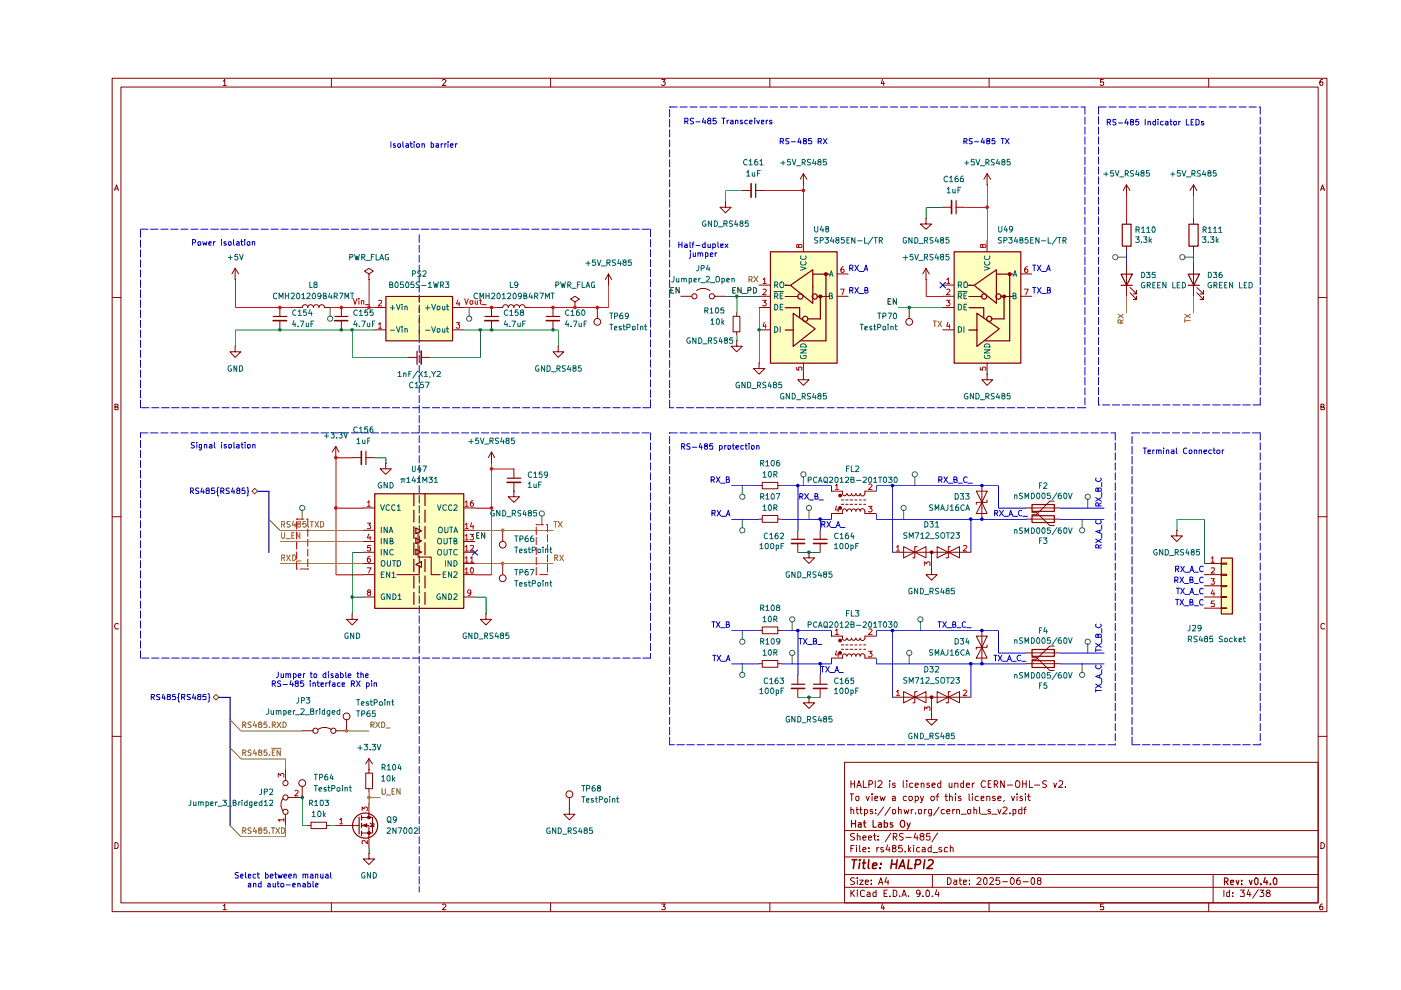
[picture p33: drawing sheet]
<svg xmlns="http://www.w3.org/2000/svg" width="297mm" height="210mm" viewBox="0 0 297 210" stroke-linecap="round" stroke-linejoin="round" font-family="sans-serif">
<g fill="none" stroke="#890000" stroke-width=".21">
<path d="M23.8 16.6h257.5v176.7h-257.5zM25.6 18.5h253.9v172.9h-253.9zM47.3 17.2h.2l.2-.4v1.3M47.3 18.1h.7M70.3 16.6v1.9M93.8 17l.2-.2h.3l.3 .3-.8 1h.8M116.7 16.6v1.9M140.3 16.8h.7l-.4 .6 .4 .1v.4l-.2 .2h-.4l-.1-.2M163.2 16.6v1.9M187.1 16.8l-.3 .9h.7M187.4 17.3v.8M209.7 16.6v1.9"/>
<path d="M233.9 16.8h-.6v.6h.6l.1 .1-.1 .5-.4 .1-.2-.2M256.3 16.6v1.9M280.4 16.8h-.3a.93 .93 0 0 0-.2 1.2h.5l.1-.5-.1-.1h-.5l-.1 .1M24.3 40.4l.4-1.2 .4 1.2M24.4 40h.6M280 40.4l.4-1.2 .4 1.2M280.1 40h.6M23.8 63.1h1.8M279.5 63.1h1.8M24.4 86.3h.4l.2-.3v-.2l-.6-.1v1.2h.6v-.5l-.2-.1M280.1 86.3l.6-.1v-.4l-.6-.1v1.2h.6l.1-.4-.3-.2M23.8 109.6h1.8"/>
<path d="M279.5 109.6h1.8M25 132.3l-.1-.1a.66 .66 0 0 0-.6 .4 .66 .66 0 0 0 .2 .7h.5M280.8 132.3l-.4-.1-.3 .3v.6l.1 .2h.6M23.8 156.1h1.8M279.5 156.1h1.8M24.4 178.6h.3l.3 .4v.6l-.3 .3h-.3zM179.1 161.6h100.4v29.8h-100.4zM179.1 176.1h100.4M180.2 168.3h.8M180.4 171.7l.4-.1 .2 .2v.8M180.4 165.5v1.5M180.4 171.1v1.5"/>
<path d="M180.4 179.9h.4M180.4 166.2h.8M180.6 168.3v1.5M181.1 179.2h-.7v1.4M181.2 176.8l-.6-.1-.3 .3 .1 .3 .7 .2 .1 .2a.51 .51 0 0 1-.3 .4 .51 .51 0 0 1-.6 0M181.2 165.5v1.5M181.5 168.9h.6l-.1 .8h-.5zM181.5 171.6h.5M181.6 179.2v.1M181.6 179.7v.9M181.7 171.1v1.2l.3 .3M181.7 167l.4-1.5 .5 1.5"/>
<path d="M181.8 177.3l.3-.1 .3 .2v.7M181.8 176.7v1.4M181.8 166.5h.6M182.3 179.2v1.2l.1 .2M182.3 171.6h.5M182.4 171.1v1.2l.4 .3M183 177.6l.6-.1-.1-.2-.4-.1-.1 .2v.7h.5M183 165.5v1.5h.7M183.3 171.7h.6l.1 .6a.45 .45 0 0 1-.7 .2M183.3 171.6v1.4M183.6 168.8l.4 1 .3-1M184.1 177.6l.7-.1-.1-.2-.4-.1-.2 .2 .1 .7h.5"/>
<path d="M184.2 179.7v.2M184.2 166.3h.5a.41 .41 0 0 0 .3-.4 .41 .41 0 0 0-.3-.4h-.5v1.5M184.9 168.3v.2M184.9 168.8v1M185 171.7l-.4-.1-.1 .2 .1 .2 .4 .1v.4h-.5M185.2 177.2h.5M185.4 176.7v1.2l.3 .2M185.5 169.2h.6v-.3h-.6v.8h.6M185.6 165.5v1.5M185.7 172.4v.2M185.7 171.7v.1M185.9 179.7v.9"/>
<path d="M186.2 178v.1M186.2 177.3v.1M186.2 165.7l.6-.2 .2 .4-.1 .3-.8 .8h.9M186.3 179.7l-.4 .3M186.6 168.8l.2 1 .3-.7 .3 .7 .3-1M187.3 179.7h-.5v.4l.6 .2-.1 .3h-.5M187.4 171.1l-1.3 1.8M188.2 179.2l-.3 1h.8M188.5 179.7v.9M188.6 165.5v.2M188.6 166v1M188.8 171.1l-1.2 1.8"/>
<path d="M188.9 176.6l-1.2 1.9M189.2 171.7h.1a.36 .36 0 0 1 .6 .2l-.1 .6-.3 .1-.3-.2zM189.2 168.9h.6v.9M189.4 177.5l.7-.1v-.5l-.2-.2h-.5v1.4M189.5 179.8l-.3-.1v-.4h.7l.1 .3-.3 .2-.5 .2 .1 .6 .6-.1 .1-.4-.3-.3M189.7 177.5l.4 .6M189.8 169.2h-.6v.5h.6M189.8 166.1l-.3-.1-.3 .2 .1 .3h.5v.4h-.6M190.5 171.7h.6v.9M190.5 171.1v1.5M191.2 179.2h-.6l-.1 .7 .6-.2 .2 .3-.1 .5h-.7M191.5 176.8l-.5-.1-.3 .2v.4l.7 .2 .1 .2-.3 .4h-.5"/>
<path d="M191.5 165.5v1.3l.2 .2M191.7 171.6l.2 1 .3-.7 .2 .7 .3-1M192.1 177.5h1.1M192.2 168.9l-.4-.1-.3 .3v.4l.3 .3 .4-.1M192.3 165.5v.2M192.3 166v1M192.6 179.2v1.4M192.8 168.9h.6v.6l-.2 .3h-.3l-.2-.3zM193.1 179.7l-.5 .6M193.2 171.6v1M193.5 166.1l-.4-.1-.2 .2v.7h.6M193.6 171.6l-.4 .3"/>
<path d="M193.7 179.2v.1M193.7 179.7v.9M194 168.9l.5-.1 .2 .3v.4l-.2 .3-.5-.1M194 166.5l.7-.1-.1-.3-.4-.1-.2 .2v.6l.2 .2 .4-.1M194 168.8v1.4M194.1 176.6l-.3 1h.8M194.1 172.4v.2M194.5 177.2v.9M194.7 171.7h.7l-.1 .8-.3 .1-.3-.2zM195 179.7h-.5a.59 .59 0 0 0 0 .9h.5M195.1 168.8l.4 1M195.3 166.2l.2-.2 .4 .2v.8"/>
<path d="M195.3 166v1M195.4 177.3h-.2l-.1-.3 .6-.3 .2 .3-.1 .2-.7 .3v.4l.3 .2h.3l.2-.2v-.4l-.2-.2M195.6 179.7h.4l.2 .2v.7h-.6l-.1-.3 .7-.3M195.8 168.8l-.4 1.3-.3 .1M196 171.6v1M196.4 171.6l-.4 .3M197 166.1l-.3-.1-.2 .3 .1 .2h.3l.2 .3-.2 .2-.4-.1M197.2 176.7h-.7l-.1 .7 .7-.1 .1 .7-.3 .1h-.3l-.2-.1M197.4 179.2v1.4l-.6-.1a.6 .6 0 0 1 .2-.8h.4M197.4 168.9l.5-.1 .2 .3v.4l-.2 .3h-.3l-.3-.3zM197.5 171.6v1.1l-.2 .3h-.4M197.5 171.7l-.4-.1-.3 .3 .1 .6h.6"/>
<path d="M197.6 166.5l.7-.1-.2-.4-.5 .2v.6l.3 .2 .3-.1M198.4 168.8h.6M198.8 176.6l-1.2 1.9M199 168.3l-.3 .3v1.2M199.1 171.1l-1.2 1.8M199.5 166.1l-.5-.1-.2 .3v.4l.2 .3 .5-.1M199.5 165.5v1.5M199.6 179.7a.35 .35 0 0 0-.4 0 .35 .35 0 0 0-.2 .3l.7 .3-.1 .3h-.6M200.2 171.7l-.4-.1-.3 .3v.4l.3 .3 .4-.1M200.3 168.8h.6M200.6 168.3v1.4l.3 .1M200.7 172h.7l-.2-.4h-.3l-.2 .2v.5l.2 .3 .4-.1"/>
<path d="M200.9 179.7h-.4l-.3 .3 .1 .6h.6M201.2 166v.9l.4 .1 .2-.2M201.3 168.9l.4-.1 .2 .2v.8M201.3 168.3v1.5M201.5 179.8v-.1a.36 .36 0 0 1 .6 .2v.7M201.5 179.2v1.4M201.8 166v1M202 171.6v1M202.4 171.6l-.4 .3M202.4 166.2l.3-.2 .4 .2v.8M202.4 166v1M202.6 168.3v.2"/>
<path d="M202.6 168.8v1M202.8 171.7l.5-.1 .1 .2v.8M202.8 171.6v1M203.7 168.9l-.3-.1-.2 .3 .1 .1h.3l.2 .4-.2 .2-.4-.1M203.8 172.6h1.1M204.3 166.1l-.4-.1-.2 .2v.6l.2 .2 .4-.1M204.3 165.5v1.5M204.9 166.5l.7-.1v-.3l-.5-.1-.2 .2v.6l.2 .2 .5-.1M205.2 171.7h.6l-.1 .8h-.5zM205.5 168.3v1.3l.1 .2M206.1 168.3v.2M206.1 166v1"/>
<path d="M206.1 168.8v1M206.5 171.7l.3-.1 .3 .2v.8M206.5 171.1v1.5M206.6 166l-.5 .3M207.4 168.9h-.6l-.1 .6a.45 .45 0 0 0 .7 .2M207.7 171.1v1.2l.2 .3M208 169.2h.6v-.3h-.6v.8h.6M208.1 172.6h1.1M208.9 165.7v-.1a.7 .7 0 0 0-.9 .5 .7 .7 0 0 0 .5 .9l.4-.2M209.2 168.9l.4-.1 .3 .2v.8M209.2 168.8v1M209.5 166.2h.5"/>
<path d="M210 171.7l-.4-.1-.1 .2v.2l.5 .1v.4h-.5M210.1 165.5h-.6v1.5h.6M210.3 172.6h1.1M210.8 166.3l.7-.1a.45 .45 0 0 0-.2-.7h-.5v1.5M211 168.9h-.5v.3l.5 .1 .1 .3-.3 .2-.3-.1M211.1 166.3l.5 .7M211.6 171.6l.3 1 .3-1M211.6 169.2h.6v-.3l-.5-.1-.1 .2v.6l.1 .2 .5-.1M212.7 171.3l.6-.2 .2 .4-.9 1.1h.9M212.9 169.7l-.1 .2M212.9 165.5v1.5l-.7-1.5v1.5M213.6 166.5h1.1"/>
<path d="M214.1 172.4v.2M214.4 168.8l.4 1 .3-1M214.8 171.7h.6v.7l-.3 .2-.3-.1M214.8 171.6v1.4M215.5 165.6l.1-.1a.73 .73 0 0 1 .7 .7 .73 .73 0 0 1-.7 .8l-.2-.2-.1-.3zM215.6 168.3v.2M215.6 168.8v1M216.6 171.7h-.6v.7l.2 .2 .4-.1M216.6 171.1v1.5M216.7 168.9l-.3-.1-.2 .3 .1 .1h.3l.2 .4-.2 .2-.4-.1M216.8 166.2h.8M216.8 165.5v1.5"/>
<path d="M217.1 171.6h.5M217.4 168.3v.2M217.4 168.8v1M217.6 171.1l-.4 .3v1.2M217.6 165.5v1.5M217.8 168.8h.6M218.1 168.3v1.3l.3 .2M218.3 165.5v1.5h.6M219.4 166.5h1.1M221.9 165.6l-.6-.1-.2 .4 .1 .3 .5 .2 .2 .3a.6 .6 0 0 1-.8 .2M223.4 166l.3 1 .3-1M224.5 165.7l.2-.2 .5 .1 .1 .6-.9 .8h.9"/>
<path d="M225.9 166.8v.2M280.1 178.6a.65 .65 0 0 1 .7 .7 .65 .65 0 0 1-.7 .6zM47.3 192h.2l.2-.3v1.2M47.3 192.9h.7M70.3 191.4v1.9M93.8 191.9l.2-.2h.3l.3 .2-.8 1h.8M116.7 191.4v1.9M140.3 191.7h.7l-.4 .5 .4 .2v.3l-.1 .2-.6-.1M163.2 191.4v1.9M179.1 188.1h100.4M179.1 185.4h100.4M179.1 181.7h100.4"/>
<path d="M180.4 188.7v1.4M180.6 189.3l.6 .8M181.2 186.2l-.6-.1-.3 .3 .3 .4 .6 .3a.51 .51 0 0 1-.3 .4 .51 .51 0 0 1-.6 0M181.2 188.7l-.8 .8M181.8 188.7v.2M181.8 186.1v.2M181.8 186.6v.9M181.8 189.1v1M182.3 186.6h.7l-.7 .9h.7M183 180.2l.6-.2-.1-.3h-.4l-.1 .2v.7h.5M183.3 188.9l-.4-.2-.5 .4 .1 .8 .2 .2 .6-.1M183.5 187l.6-.1v-.3h-.6v.2v.7h.6"/>
<path d="M183.9 189.2l.4-.1 .2 .3v.7h-.6l-.1-.4 .7-.2M184.2 180.5v.1M184.7 187.4v.1M184.7 186.6v.2M185.7 188.7v1.4h-.5v-.9h.5M186.3 187.5l.5-1.4 .4 1.4M186.4 187.1h.6M187.1 191.6l-.3 .9h.7M187.4 192.1v.8M187.4 189.4h.5M187.9 186l-.3 1h.9M188.1 188.7h-.7v1.4h.7"/>
<path d="M188.3 186.6v.9M188.7 190v.1M189.4 188.7h.3l.4 .4v.6l-.2 .4h-.5zM190.7 190v.1M191.2 190.1l.5-1.4 .5 1.4M191.3 189.7h.7M191.9 180.5v.1M192.6 190v.1M192.7 180.1l.4 .5M195.1 189.3v.2l-.6 .1-.2-.3v-.3l.2-.3 .6 .2v.8l-.3 .4h-.3M195.7 190v.1M196.6 188.7a.78 .78 0 0 1 .6 .6 .78 .78 0 0 1-.3 .8h-.4l-.2-.3v-.8z"/>
<path d="M197.7 190v.1M197.7 185.4v2.7M197.8 180.8h1M198.6 188.6l-.3 1.1h.8M199 189.1v1M200.9 186.1a.72 .72 0 0 1 .8 .7 .72 .72 0 0 1-.8 .7zM202.3 186.6h.5v.9M202.8 186.9h-.4l-.2 .3 .2 .3h.4M203.4 186.6h.5M203.5 186.1v1.2l.4 .2M204.3 187l.6-.1v-.3h-.6v.9h.6M205.6 187.4v.1"/>
<path d="M205.6 186.6v.2M207.2 186.3v-.1a.47 .47 0 0 1 .8 .3l-.9 1h.9M208.6 186.3l.3-.2a.8 .8 0 0 1 .4 .7 .8 .8 0 0 1-.4 .7l-.3-.1-.1-.5zM209.7 191.4v1.9M209.9 186.3l.1-.2h.4l.2 .4-.8 1h.8M211.9 186.1h-.7l-.1 .7 .3-.2 .4 .1 .2 .6a.52 .52 0 0 1-.9 .1M212.6 186.9h1M214.5 186.1a.75 .75 0 0 1 .6 .7 .75 .75 0 0 1-.6 .7 .92 .92 0 0 1 0-1.4zM216.2 186.1l-.5 .2a1.02 1.02 0 0 0 .1 1.2l.5-.1v-.6l-.5-.2-.3 .3M216.9 186.9h1.1M218.8 186.2l.3-.1 .3 .3v.9l-.3 .2a.78 .78 0 0 1-.6-.5 .78 .78 0 0 1 .3-.8zM220.2 186.7l-.3-.3 .3-.3 .4 .1v.4a.56 .56 0 0 0-.5 .2 .56 .56 0 0 0-.1 .7h.6l.1-.6-.2-.2"/>
<path d="M233.9 191.7h-.6v.6l.6-.1 .1 .2-.1 .5-.6-.1M256.3 191.4v1.9M257.2 185.4v6M259.5 188.7v1.4M260.7 188.7v1.4h-.5l-.1-.8 .2-.2 .4 .1M261.4 190v.1M261.4 189.2v.2M263 188.7h.8l-.4 .5 .4 .2v.6h-.8M264.7 188.6l-.3 1.1h.8M265 189.1v1M266.8 188.6l-1.2 1.8M267.1 188.7h.9l-.6 .5h.3l.3 .3-.1 .5h-.8"/>
<path d="M268.7 189.3l-.2-.2 .2-.4h.4l.2 .3-.2 .3h-.4l-.2 .3 .1 .5h.5l.2-.5-.2-.3M280.4 191.7h-.3a.93 .93 0 0 0-.2 1.2h.5l.1-.5-.1-.2h-.5l-.1 .2"/>
</g>
<g fill="none" stroke="#890000" stroke-width=".25">
<path d="M180.5 173.9v1.5M180.5 174.6h.9M181.4 173.9v1.5M182 174.5h.6v.9M182.6 174.8l-.6 .1v.4h.6M183.1 174.5h.5M183.2 173.9v1.2l.4 .3M185.1 173.9v1.5h.7M186.3 174.5h.5l.1 .9M186.9 174.8h-.5l-.2 .2 .2 .4 .5-.1M187.5 174.5h.7v.7l-.3 .2-.4-.1M187.5 173.9v1.5"/>
<path d="M189.3 174.5h-.5v.3l.5 .3-.2 .3-.3-.1M191.2 173.9h.3l.3 .3v.9l-.3 .3h-.3a.89 .89 0 0 1 0-1.5zM192.3 174.5l.3 .9M193 174.5l-.5 1.2-.2 .1M259.6 186.9h.5l.3-.3v-.2l-.3-.3h-.5v1.5M260 186.9l.4 .7M260.9 187.1l.7-.1-.1-.4h-.5l-.1 .2 .1 .7h.5M262.1 186.6l.3 1 .3-1M263.3 187.4v.2M263.3 186.6v.2M264.9 186.6l.3 1 .3-1M266.1 186.2l.3-.1 .3 .3v.8l-.3 .4a.9 .9 0 0 1-.3-1.4z"/>
<path d="M267.3 187.4v.2M268.3 186.1l-.4 1h.9M268.6 186.6v1M269.4 187.4v.2M270.1 186.2l.3-.1 .3 .3v.8l-.3 .4a.9 .9 0 0 1-.3-1.4z"/>
</g>
<g fill="none" stroke="#890000" stroke-width=".34">
<path d="M180.7 182.3h1M181.2 182.3l-.3 1.8M182.3 182.3v.2M182.3 183l-.2 1.1M182.9 183h.6M183.2 182.3l-.2 1.8h.4M184.2 182.3l-.1 1.6 .2 .2M185 183.6l.9-.2-.1-.4h-.6l-.2 .9 .2 .2h.5M186.6 184v.1M186.8 183v.2M189 183.2h1.1M189.1 182.3l-.2 1.8"/>
<path d="M190.2 182.3l-.2 1.8M190.6 184.1l.8-1.8 .4 1.8M190.8 183.6h.9M192.7 182.3l-.3 1.8h1M194 183.3h.8l.3-.2a.5 .5 0 0 0-.2-.8h-.7l-.2 1.8M196.1 182.3l-.3 1.8M196.8 182.5l.3-.2 .6 .1a.51 .51 0 0 1 0 .7l-1.2 1h1.2"/>
</g>
<g fill="#ffffbf">
<path d="M81.8 62.8h14.1v9.4h-14.1z"/>
<path d="M79.4 104.6h18.9v24.3h-18.9z"/>
<path d="M88.1 114l1.2 .6-1.2 .6z"/>
<path d="M88.1 116.4l1.2 .6-1.2 .6z"/>
<path d="M163.3 53.3h14.1v23.7h-14.1z"/>
<path d="M202.3 53.3h14.1v23.7h-14.1z"/>
<path d="M258.9 118.3h2.4v11.8h-2.4z"/>
</g>
<path d="M57.9 67.1h2.9M71 67.1h2.8M81.8 62.9h14.2v9.4h-14.2zM88.4 74.5v2.8" fill="none" stroke="#890000" stroke-width=".25"/>
<path d="M57.9 68h2.9M70.9 68h2.8M89.3 74.4v2.8" fill="none" stroke="#890000" stroke-width=".34"/>
<g fill="none" stroke="#890000" stroke-width=".21">
<path d="M49.9 59.3h.1M49.9 56.9l-.7 1.2M49.9 56.9l.7 1.2M49.9 56.9v2.4M78.2 58.1l.9-.6-.9-.6-.9 .6 .9 .6v1.2M78.2 59.3h.1M49.9 73.4v1.2h1.1l-1.1 1.2-1.1-1.2h1.1M49.9 73.4h.1M59.3 65.2v1.9M59.3 68v1.9M62.9 65.2h1.2a.59 .59 0 0 1 .6-.6 .59 .59 0 0 1 .6 .6 .59 .59 0 0 1 .6-.6 .59 .59 0 0 1 .5 .6 .59 .59 0 0 1 .6-.6 .59 .59 0 0 1 .6 .6 .59 .59 0 0 1 .6-.6 .59 .59 0 0 1 .6 .6h1.2M72.4 65.2v1.9"/>
<path d="M72.4 68v1.9M79.4 65.2h2.4M79.4 69.9h2.4M86.5 75.8h1.9M88.9 62.8v1.2M88.9 65.2v1.2M88.9 67.6v1.1M88.9 69.9v1.1M89.3 75.8h2M95.9 65.2h2.4M95.9 69.9h2.4M118.3 73.4v1.2h1.2l-1.2 1.2-1.1-1.2h1.1"/>
<path d="M118.3 73.4h.1"/>
</g>
<path d="M80.2 63.8l.5-.1 .2 .3-.7 .9h.7M80.2 68.7l.4-.3v1.2M80.2 69.6h.7M96.8 68.4h.6l-.3 .4 .3 .1v.5l-.1 .2h-.4l-.1-.2M97.1 63.6l-.3 .8h.7M97.4 64.1v.8" fill="none" stroke="#b00000" stroke-width=".21"/>
<g fill="none" stroke="#006465" stroke-width=".21">
<path d="M82.8 65.3h.8M82.8 70h.8M83.2 64.8v.9M84.1 64.5l.4 1.2 .3-1.2M84.1 69.3l.4 1.1 .3-1.1M85.2 64.5v.1M85.2 69.3h.1M85.2 64.9v.8M85.2 69.7v.7M85.8 65l.5-.1v.8M85.8 69.8l.5-.1v.7M85.8 64.9v.8"/>
<path d="M85.8 69.7v.7M90.2 65.3h1M90.2 70h1M90.7 64.8v.9M91.5 64.5l.4 1.2 .5-1.2M91.5 69.3l.4 1.1 .5-1.1M92.7 65l.5-.1v.7h-.5zM92.7 69.8l.5-.1v.7h-.5zM93.8 64.9v.6l.2 .2 .3-.1M93.8 69.7v.6l.2 .1h.3M94.3 64.9v.8M94.3 69.7v.7"/>
<path d="M94.6 64.9h.6M94.6 69.7h.6M94.8 64.5v1l.4 .2M94.8 69.3v1l.4 .1"/>
</g>
<g fill="none" stroke="#474747" stroke-width=".21">
<path d="M70 65.2v1.9"/>
<circle cx="70" cy="67.6" r=".55"/>
</g>
<g fill="none" stroke="#ca0000" stroke-width=".21">
<path d="M74.9 63.3l.4 1.2 .4-1.2M76.1 63.3v.1M76.1 63.8v.7M76.6 63.8h.5v.7M76.6 63.8v.7M77.5 64.6h.8M98.5 63.3l.4 1.2 .4-1.2M99.7 63.8h.5v.6h-.5zM100.7 63.8v.5l.2 .2 .3-.1M101.2 63.8v.7M101.7 63.8h.4M101.8 63.3v1l.3 .2"/>
<path d="M102.3 64.6h.8"/>
</g>
<g fill="none" stroke="#848400" stroke-width=".21">
<path d="M51.5 159.6l.6-.1v-.4l-.6-.1v1.2M51.7 159.6l.4 .6M53.2 159.1h-.6v.4l.6 .2v.2l-.2 .3-.4-.1M54 158.9l-.3 .9h.7M54.3 159.4v.8M55 159.5l-.2-.1v-.3h.6v.3l-.6 .2v.4l.2 .2h.3l.2-.3v-.2l-.2-.2M56.5 159h-.5v.5h.5v.6l-.4 .1-.1-.2M57.6 158.7h2M57.7 159.5h.4M58.2 159h-.5v1.2h.5M59.4 159v1.2l-.7-1.2v1.2M51.5 176.1h.6v-.5l-.6-.1v1.2"/>
<path d="M51.7 176.1l.4 .6M53.2 175.6h-.6v.4l.6 .2v.2l-.2 .3-.4-.1M54 175.4l-.3 .9h.7M54.3 175.9v.8M55 176l-.2-.1v-.3h.6v.3l-.6 .2v.5l.2 .1h.3l.2-.3-.2-.4M56.5 175.5h-.5v.6l.1-.2 .4 .1v.6h-.5M57.1 176.6v.1M57.1 160v.2M57.6 175.5h.6M57.9 175.5v1.2M58.5 175.5l.8 1.2M59.3 175.5l-.8 1.2"/>
<path d="M59.7 175.5h.3l.4 .3v.6l-.4 .3h-.3z"/>
</g>
<path d="M45.2 147.8l.6-.6 .6 .6-.6 .6z" fill="#fff"/>
<path d="M45.2 147.8l.6-.6 .6 .6-.6 .6z" fill="none" stroke="#735600" stroke-width=".21"/>
<g fill="none" stroke="#020087" stroke-width=".21">
<path d="M32.1 147.8l.6-.1v-.5h-.6v1.1M32.3 147.8l.5 .5M33.9 147.2h-.6l-.1 .2 .1 .3 .6 .2v.4h-.7M34.6 147.2l-.2 .8h.6M34.9 147.6v.7M35.6 147.7l-.1-.1v-.4h.5l.1 .2-.1 .3h-.4l-.1 .1v.5h.5l.1-.1v-.3l-.2-.2M37.2 147.2h-.6v.5h.6v.6h-.6M38.1 147.1l-.3 .1v.6l-.1 .1 .1 .1v.7l.3 .1M38.5 147.8h.5l.2-.1v-.4l-.7-.1v1.1M38.8 147.8l.4 .5M40.4 147.2l-.7 .1v.4l.7 .3-.2 .3h-.5M41 147.2l-.2 .8h.8"/>
<path d="M41.4 147.6v.7M42.1 147.7l-.2-.3 .2-.2h.4l.1 .4-.5 .1-.2 .2 .2 .4h.5v-.5l-.2-.1M43.7 147.2h-.6l-.1 .5h.6l.1 .6h-.7M44.1 147.1l.3 .1v.6l.1 .1-.1 .1v.7l-.3 .1"/>
</g>
<path d="M59.7 118.3l.7-.1v-.4l-.7-.1v1.2M60 118.3l.4 .6M60.8 117.7l.7 1.2M61.5 117.7l-.7 1.2M62 117.7h.5a.66 .66 0 0 1 .2 .7 .66 .66 0 0 1-.7 .5zM62.9 119h.9" fill="none" stroke="#848400" stroke-width=".21"/>
<path d="M76.1 173.3v3.5M76.7 172.9v1M76.7 174.5v1M76.7 176.2v1" fill="none" stroke="#890000" stroke-width=".25"/>
<path d="M73.5 175h2.6M76.6 173.3h2.4v3.3h-2.4" fill="none" stroke="#890000" stroke-width=".21"/>
<path d="M76.9 175l.9-.3v.6z" fill="#890000"/>
<path d="M76.9 175l.9-.3v.6zM78.2 172.6v.7" fill="none" stroke="#890000" stroke-width=".21"/>
<circle cx="77.4" cy="175" r="2.67" fill="none" stroke="#890000" stroke-width=".25"/>
<path d="M78 173.1h.4v.4h-.4z" fill="#890000"/>
<path d="M78 173.1h.4v.4h-.4z" fill="none" stroke="#890000" stroke-width=".21"/>
<path d="M78 176.4h.4v.4h-.4z" fill="#890000"/>
<g fill="none" stroke="#890000" stroke-width=".21">
<path d="M129 58.1l-.7 1.2M129 58.1l.7 1.2M129 58.1v2.4M104.2 65.2v1.9M104.2 68v1.9M105.4 65.2h1.2a.59 .59 0 0 1 .6-.6 .59 .59 0 0 1 .6 .6 .59 .59 0 0 1 .6-.6 .59 .59 0 0 1 .6 .6 .59 .59 0 0 1 .5-.6 .59 .59 0 0 1 .6 .6 .59 .59 0 0 1 .6-.6 .59 .59 0 0 1 .6 .6h1.2M117.2 65.2v1.9M117.2 68v1.9M121.9 64l.9-.6-.9-.6-.9 .6 .9 .6v1.2M121.9 65.2h.1M126.6 65.2v2.4M129 60.5h.1"/>
<path d="M71.2 97h.1M71.2 94.7l-.8 1.1M71.2 94.7l.7 1.1M71.2 94.7v2.3M74.7 97h1.9M77.5 97h1.9M81.8 98.2v1.2h1.2l-1.2 1.2-1.2-1.2h1.2M81.8 98.2h.1M109 99.4v1.9M106.6 112.4v2.4M106.6 119.5v2.3M109 104.1v1.2h1.1l-1.1 1.2-1.2-1.2h1.2"/>
<path d="M109 104.1h.1M109 102.3v1.8M64.1 154.9h2.3M67.4 154.7a2.33 2.33 0 0 1 2.8 0M73.5 152.6v2.3h-2.3M64.1 166.7v2.4M65.3 175h.6M65.9 174.3h3.3v1.4h-3.3zM69.2 175h.8M71.2 175h2.3M76.6 175h1.6v4.7M78 176.4h.4v.4h-.4z"/>
<path d="M78.2 170.3v2.3M78.5 174.5l.1 .2 .8 .1M79 174.7l.3 .6h-.7zM78.2 180.9v1.2h1.2l-1.2 1.2-1.2-1.2h1.2M78.2 180.9h.1"/>
<circle cx="126.6" cy="68.2" r=".72"/>
<circle cx="106.6" cy="115.5" r=".72"/>
<circle cx="106.6" cy="122.6" r=".72"/>
<circle cx="66.9" cy="154.9" r=".55"/>
<circle cx="70.7" cy="154.9" r=".55"/>
<circle cx="73.5" cy="151.9" r=".72"/>
<circle cx="64.1" cy="166" r=".72"/>
</g>
<path d="M72 173.8l.4-.3v1.2M72 174.7h.6M76.8 171.9v-.8l.4 .4 .1-.3h.6l-.1 .7M77.9 178.2v.7l-.6-.7-.5 .1 .1 .6" fill="none" stroke="#b00000" stroke-width=".21"/>
<path d="M102.8 67.1h2.9M115.9 67.1h2.7M77.6 95.7v2.8M107.6 101.4h2.8" fill="none" stroke="#890000" stroke-width=".25"/>
<path d="M102.8 68h2.8M115.8 68h2.8M76.6 95.7v2.8M107.5 102.3h2.9" fill="none" stroke="#890000" stroke-width=".34"/>
<g fill="none" stroke="#848400" stroke-width=".21">
<path d="M158.8 59.3h.4l.3-.3-.3-.4h-.4v1.2M159.1 59.3l.4 .5M159.8 58.6l.9 1.2M160.7 58.6l-.9 1.2M117.4 110.6h.7M117.6 118.3l.6-.1v-.5h-.6v1.2M117.8 110.6v1.2M117.8 118.3l.5 .6M118.3 110.6l.9 1.2M118.7 117.7l.8 1.2M119.2 110.6l-.9 1.2M119.5 117.7l-.8 1.2"/>
<path d="M78.6 153.7h.5l.2-.2-.1-.3-.6-.1v1.2M78.9 153.7l.4 .6M79.7 153.1l.8 1.2M80.5 153.1l-.8 1.2M80.9 153.1l.6 .1 .1 .4-.1 .5-.3 .2h-.3zM81.9 154.3h.8M81 167.2l.1 1.2h.4l.2-.2v-1M81.9 168.6h.9M83.1 167.8h.4M83.6 167.2h-.5v1.2h.5M84.8 167.2v1.2l-.7-1.2v1.2"/>
</g>
<path d="M142.2 61.6h.4M142.8 61h-.6v1.1h.6M144 61v1.1l-.7-1.1v1.1M155.3 61.6h.5M155.9 61h-.6v1.1h.6M157.1 61v1.1l-.7-1.1v1.1M157.4 62.2h.9M158.6 61.6h.6v-.6h-.6v1.1M159.8 61l.5 .1 .1 .4-.1 .5-.3 .1h-.2zM101.1 113.5h.3M101.6 112.9h-.5v1.2h.5M102.8 112.9v1.2l-.7-1.2v1.2" fill="none" stroke="#0f0f0f" stroke-width=".21"/>
<g fill="none" stroke="#474747" stroke-width=".21">
<path d="M99.5 65.2v1.9M114.9 109.3v2M157.4 140.7v2"/>
<circle cx="99.5" cy="67.6" r=".55"/>
<circle cx="114.9" cy="108.9" r=".55"/>
<circle cx="157.4" cy="143.1" r=".55"/>
</g>
<g fill="none" stroke="#0400c6" stroke-width=".21">
<path d="M150.8 101.8h.5l.2-.2v-.3l-.2-.2h-.5v1.2M150.9 108.8h.6l.1-.5-.7-.1v1.2M151.1 101.8l.4 .5M151.3 108.8l.3 .6M151.9 101.1l.7 1.2M152 108.2l.8 1.2M152.6 101.1l-.7 1.2M152.8 102.4h.9M152.8 108.2l-.8 1.2M153 109.5h.9M154 101.7l.6-.1v-.3l-.2-.2h-.4v1.2h.6l.1-.4-.3-.2M154 109.4l.4-1.2 .4 1.2"/>
<path d="M154.1 109.1h.6M150.9 131.8h.7M151.1 138.9h.7M151.3 131.8v1.2M151.5 138.9v1.2M151.9 131.8l.7 1.2M152 138.9l.8 1.2M152.6 131.8l-.7 1.2M152.8 133.1h.9M152.8 138.9l-.8 1.2M154 132.4h.4l.2-.2v-.3l-.2-.1h-.4v1.2l.6-.1 .1-.3-.3-.2M154.1 139.8h.6"/>
<path d="M153 140.2h.9M154 140.1l.4-1.2 .4 1.2"/>
</g>
<path d="M54 103.5l.6 .6-.6 .6-.6-.6z" fill="#fff"/>
<path d="M54 103.5l.6 .6-.6 .6-.6-.6z" fill="none" stroke="#735600" stroke-width=".21"/>
<g fill="none" stroke="#020087" stroke-width=".21">
<path d="M40.4 104.1h.4l.2-.2-.2-.4h-.4v1.1M40.6 104.1l.4 .5M42.1 103.5h-.5v.5l.5 .1v.4v.1h-.6M42.8 103.5l-.2 .8h.7M43.2 103.9v.7M43.9 104l-.2-.3 .2-.2h.3l.2 .4-.5 .1-.2 .2v.3l.1 .1h.5l.1-.5-.2-.1M45.5 103.5h-.6v.6l.5-.1 .1 .1v.4l-.1 .1h-.5M46.4 103.3l-.3 .2v.6l-.1 .1 .1 .2v.6l.3 .2M46.8 104.1h.6v-.6h-.6v1.1M47.1 104.1l.4 .5M48.6 103.5h-.4l-.3 .2 .1 .3 .6 .2v.4h-.7M49.3 103.5l-.2 .8h.7"/>
<path d="M49.6 103.9v.7M50.4 104l-.2-.3 .2-.2h.2l.3 .3-.6 .3v.5h.4l.2-.1v-.3l-.3-.2M51.9 103.5h-.5l-.1 .6 .6-.1v.6h-.6M52.4 103.3l.2 .1v.7l.1 .1-.1 .2v.7l-.2 .1"/>
</g>
<g fill="none" stroke="#474747" stroke-width=".21">
<path d="M64.1 108.1v2M157.4 103v1.8M170.3 101.1v1.9M171.5 108.1v2M191.6 108.1v2M229.4 110.1v1.8M230.6 105.8v1.9M230.6 136.5v1.9M229.4 140.7v2"/>
<circle cx="64.1" cy="107.7" r=".55"/>
<circle cx="157.4" cy="105.3" r=".55"/>
<circle cx="170.3" cy="100.6" r=".55"/>
<circle cx="171.5" cy="107.7" r=".55"/>
<circle cx="191.6" cy="107.7" r=".55"/>
<circle cx="229.4" cy="112.4" r=".55"/>
<circle cx="230.6" cy="105.3" r=".55"/>
<circle cx="230.6" cy="136.1" r=".55"/>
<circle cx="229.4" cy="143.1" r=".55"/>
</g>
<g fill="none" stroke="#848400" stroke-width=".21">
<path d="M59.7 112.9v1l.2 .2 .5-.1v-1.1M59.7 111.2h.6l.1-.5-.7-.1v1.2M60 111.2l.4 .6M60.7 114.2h.8M61.5 110.7h-.6v.3l.6 .4-.2 .4-.4-.1M61.9 113.5h.3M62.2 110.5l-.2 .8h.7M62.4 112.9h-.5v1.2h.5M62.6 111v.8M63.3 111.1l-.2-.3 .2-.2 .4 .1v.3a.51 .51 0 0 0-.6 .7h.6v-.5l-.1-.1M63.6 112.9v1.2l-.7-1.2v1.2M64.8 110.6h-.6v.6l.5-.2 .2 .3-.1 .4h-.6"/>
<path d="M65.4 111.7v.1M65.8 110.6h.6M66.1 110.6v1.2M66.8 110.6l.7 1.2M67.5 110.6l-.7 1.2M68 110.6l.6 .1 .1 .4-.1 .5-.4 .2h-.2zM51.5 153.7h.6v-.5l-.6-.1v1.2M51.7 153.7l.4 .6M53.2 153.2h-.6v.4l.6 .2v.2l-.2 .3-.4-.1M54 153l-.3 .8h.7M54.3 153.5v.8M55 153.6l-.2-.1v-.3h.6v.3l-.6 .2v.5l.2 .1h.3l.2-.3-.2-.4"/>
<path d="M56.5 153.1h-.5v.6l.1-.2 .4 .1v.6h-.5M57.1 154.2v.1M57.7 153.7h.5l.2-.2-.1-.3-.6-.1v1.2M58 153.7l.4 .6M58.7 153.1l.9 1.2M59.6 153.1l-.9 1.2M60 153.1a.6 .6 0 0 1 .7 .6 .6 .6 0 0 1-.7 .6z"/>
</g>
<g fill="none" stroke="#890000" stroke-width=".25">
<path d="M79.4 104.7h18.9v24.3h-18.9zM87.7 104.7v2.5M87.7 108.2v2.5M87.7 111.6v2.6M87.7 115.1v2.5M87.7 118.6v2.6M88.2 112l1.2 .6-1.2 .6zM88.2 114.1l1.2 .6-1.2 .6zM88.2 116.5l1.2 .6-1.2 .5zM88.2 119.7l1.2-.6v1.2zM90.1 104.7v2.5M90.1 108.2v2.5"/>
<path d="M90.1 111.6v2.6M90.1 115.1v2.5M90.1 118.6v2.6M218.8 109.3h4.7v1.5h-4.7zM87.7 122.1v2.6M87.7 125.6v2.5M90.1 122.1v2.6M90.1 125.6v2.5M218.8 137.7h4.7v1.4h-4.7zM167.8 145.1h2.8M172.5 145.1h2.9"/>
</g>
<g fill="none" stroke="#890000" stroke-width=".21">
<path d="M104.2 98.2h.1M104.2 95.8l-.7 1.2M104.2 95.8l.7 1.2M104.2 95.8v2.4M77 107.7h2.4M77 112.4h2.4M77 114.8h2.4M77 117.1h2.4M77 119.5h2.4M88.6 112.9v5.2h2.8v3.7h2M88.9 120v1.8h-4.8M98.3 107.7h2.4"/>
<path d="M98.3 112.4h2.4M98.3 114.8h2.4M98.3 117.1h2.4M98.3 119.5h2.4M160.9 103h.7M161.6 102.3h3.3v1.3h-3.3zM164.9 103h.7M217.6 110.1h7.1M218.8 108.6h.9l2.9 2.8h.9M74.7 130.1v1.2h1.1l-1.1 1.2-1.2-1.2h1.2M74.7 130.1h.1M77 121.8h2.4"/>
<path d="M77 126.6h2.4M98.3 121.8h2.4M98.3 126.6h2.4M103 130.1v1.2h1.2l-1.2 1.2-1.2-1.2h1.2M103 130.1h.1M217.6 138.4h7.1M223.5 137h-.9l-2.9 2.8h-.9M160.9 140.7h.7M161.6 140h3.3v1.5h-3.3zM164.9 140.7h.7M169.1 143.1v1.9M169.1 146v1.8"/>
<path d="M171.5 147.8v1.2h1.2l-1.2 1.2-1.2-1.2h1.2M171.5 147.8h.1M173.9 143.1v1.9M173.9 146v1.8M60 169.3a2.14 2.14 0 0 0 0 2.6M60.5 163.2v2.3M60.5 172.6v2.4M61 169.1h3.1M77.5 163.9h1.5v3.3h-1.5zM78.2 163.2h.1M78.2 160.9l-.7 1.1M78.2 160.9l.8 1.1"/>
<path d="M78.2 160.9v3M78.2 167.2v.7M120.7 171.4v1.2h1.2l-1.2 1.2-1.2-1.2h1.2M120.7 171.4h.1M120.7 169.1v2.3"/>
<circle cx="60.5" cy="166" r=".55"/>
<circle cx="60.5" cy="169.1" r=".55"/>
<circle cx="60.5" cy="172.1" r=".55"/>
<circle cx="120.7" cy="168.4" r=".72"/>
</g>
<g fill="none" stroke="#b00000" stroke-width=".21">
<path d="M77.9 106.5l.3-.3v1.2M77.9 110.9h.7l-.4 .4 .4 .2v.5h-.7M77.9 107.4h.7M78.2 113.2l-.3 .8h.7M78.5 118l-.5 .1a.82 .82 0 0 0 .1 1.1l.5-.2v-.5l-.5-.1-.2 .3M78.5 113.7v.8M78.6 115.7h-.6l-.1 .5h.7v.5l-.2 .1h-.4l-.1-.1M98.6 106.5l.4-.3v1.2M98.6 111.3l.4-.4v1.2M98.6 113.6l.4-.3v1.2M98.6 116l.4-.3v1.1M98.6 118.4l.4-.4v1.2"/>
<path d="M98.6 107.4h.7M98.6 112.1h.7M98.6 114.5h.7M98.6 116.8h.7M98.6 119.2h.7M99.6 113.3h.8l-.4 .4 .4 .3-.1 .4-.5 .1-.2-.2M99.7 115.7h.6l.1 .3-.8 .8h.8M99.7 118.4l.4-.4v1.2M99.7 119.2h.7M100 110.8l-.3 .9h.8M100.3 106.2l-.4 .1-.2 .8a.35 .35 0 0 0 .4 .3 .35 .35 0 0 0 .3-.3v-.3l-.3-.2-.4 .2M100.3 111.3v.8"/>
<path d="M77.9 120.4h.7l-.5 1.1M78.1 125.6l-.2-.3 .2-.2h.3l.2 .4-.5 .1-.2 .2 .1 .4h.6v-.5l-.2-.1M98.6 120.7l.4-.3v1.1M98.6 121.5h.7M99.8 120.5l.1-.1a.6 .6 0 0 1 .6 .4 .6 .6 0 0 1-.3 .7l-.4-.1zM99.8 125.6v.1l-.4 .1-.2-.1-.1-.4 .3-.2 .4 .1v.8l-.2 .2h-.3M59 164.8v-.8l.5 .4 .2-.4h.3l.2 .2-.1 .6M60.2 173.8h-1.2l.3 .4M60.2 173.5v.7M62.6 167.7l.4-.1 .2 .3-.7 .8h.7"/>
</g>
<g fill="none" stroke="#006465" stroke-width=".21">
<path d="M80.7 107l.4 1.2 .4-1.2M80.8 119l.2-.1h.4a.86 .86 0 0 1 0 1.2l-.6-.2zM80.8 111.8v1.1M80.8 114.1v1.2M80.8 116.5v1.2M82.1 111.8v1.1l-.7-1.1v1.1M82.1 114.1v1.2l-.7-1.2v1.2M82.1 116.5v1.2l-.7-1.2v1.2M82.1 118.9v.9l.3 .3 .4-.3v-.9M82.5 107.2l-.3-.2-.3 .4v.5l.1 .3 .5-.1M82.5 112.9l.4-1.1 .4 1.1M82.6 112.6h.6"/>
<path d="M82.7 114.7l.5-.1v-.4l-.5-.1v1.2h.4l.3-.4-.4-.2M83.2 118.9h.7M83.4 116.6l-.3-.1a.6 .6 0 0 0-.5 .6 .6 .6 0 0 0 .5 .6l.3-.2M83.6 118.9v1.2M83.7 107.2l-.3-.2-.4 .4v.5l.2 .3 .5-.1M84.2 107.4l.4-.4v1.2M84.2 118.9h.5l.2 .2v.6l-.3 .4h-.4zM84.2 108.2h.7M92.8 107l.3 1.2 .4-1.2M92.9 114.3l.2-.2a.6 .6 0 0 1 .6 .6 .6 .6 0 0 1-.6 .6l-.3-.4zM92.9 116.7l.2-.2a.6 .6 0 0 1 .6 .6 .6 .6 0 0 1-.6 .6l-.3-.4zM93 111.9l.3-.1a.6 .6 0 0 1 .5 .6 .6 .6 0 0 1-.5 .5l-.4-.4z"/>
<path d="M94.1 114.1v1.1l.2 .1h.3l.2-.2v-1M94.1 116.5v1l.2 .2h.3l.2-.3v-.9M94.3 111.8v1.1h.2h.4l.1-.2v-.9M94.5 118.9v1.2M94.6 107.2l-.2-.2a.67 .67 0 0 0-.5 .5 .67 .67 0 0 0 .2 .7l.5-.1M95.2 114.1h.6M95.2 116.5h.6M95.3 111.8h.7M95.5 114.1v1.2M95.5 116.5v1.2M95.7 118.9v1.2l-.7-1.2v1.2M95.7 111.8v1.1"/>
<path d="M95.7 107.2l-.1-.2a.67 .67 0 0 0-.5 .5 .67 .67 0 0 0 .2 .7l.4-.1M96.3 107.2l.4-.2 .2 .4-.7 .8h.7M96.3 112.9l.3-1.1 .4 1.1M96.3 114.7l.5-.1v-.4l-.5-.1v1.2h.4l.2-.4-.3-.2M96.3 118.9h.4a.66 .66 0 0 1 .2 .7 .66 .66 0 0 1-.6 .5zM96.3 112.6h.6M96.9 116.6l-.2-.1a.6 .6 0 0 0-.5 .6 .6 .6 0 0 0 .5 .6l.2-.2M80.8 121.8h.5M81.4 121.2h-.6v1.2h.6M81.5 126l-.3-.1-.4 .3v.6l.2 .3h.5v-.5h-.1M82.6 121.2v1.2l-.7-1.2v1.2M82.7 125.9v1.2l-.7-1.2v1.2"/>
<path d="M83.1 121.6l.4-.4v1.2M83.1 122.4h.7M83.3 125.9a.66 .66 0 0 1 .7 .4 .66 .66 0 0 1-.3 .8h-.4zM84.4 126.2h.2l.1-.3v1.2M84.4 127.1h.7M93.3 126l-.1-.1a.66 .66 0 0 0-.6 .5 .66 .66 0 0 0 .3 .7l.5-.1v-.4h-.3M94 121.8h.4M94.6 121.2h-.6v1.2h.6M94.6 125.9v1.2l-.7-1.2v1.2M95.2 125.9l.4 .1 .1 .2v.6l-.1 .3h-.4zM95.7 121.2v1.2l-.6-1.2v1.2M96.3 121.3l.5-.1 .1 .4-.7 .8h.7"/>
<path d="M96.3 126.1l.4-.2 .2 .3-.7 .9h.7"/>
</g>
<path d="M169.4 135.4h.7M169.7 135.4v1.2M170.3 135.4l.8 1.2M171.1 135.4l-.8 1.2M171.3 136.7h.9M172.5 136h.4l.2-.3-.1-.2-.5-.1v1.2h.5l.1-.1v-.4l-.2-.1M173.4 136.7h.8" fill="none" stroke="#0400c6" stroke-width=".21"/>
<path d="M167.8 146h2.8M172.5 146h2.8" fill="none" stroke="#890000" stroke-width=".34"/>
<path d="M177.9 104.8h.4v.5h-.4z" fill="#890000"/>
<path d="M177.9 104.8h.4v.5h-.4z" fill="none" stroke="#890000" stroke-width=".21"/>
<path d="M177.9 107.5h.4v.4h-.4z" fill="#890000"/>
<g fill="none" stroke="#890000" stroke-width=".21">
<path d="M176.3 104.1h2.3v.5M177.9 107.5h.4v.4h-.4zM178.4 106h.5M178.4 106.9h.5M178.6 104.6a.47 .47 0 0 0 .5 .5 .47 .47 0 0 0 .4-.5M178.6 108.4a.47 .47 0 0 1 .5-.5 .47 .47 0 0 1 .4 .5M178.6 108.4v.5h-2.3M179.3 106h.5M179.3 106.9h.5M179.6 104.6a.47 .47 0 0 0 .5 .5 .47 .47 0 0 0 .4-.5 .47 .47 0 0 0 .5 .5 .47 .47 0 0 0 .5-.5 .47 .47 0 0 0 .4 .5 .47 .47 0 0 0 .5-.5M179.6 108.4a.47 .47 0 0 1 .5-.5 .47 .47 0 0 1 .4 .5 .47 .47 0 0 1 .5-.5 .47 .47 0 0 1 .5 .5 .47 .47 0 0 1 .4-.5 .47 .47 0 0 1 .5 .5M180.2 106h.5"/>
<path d="M180.2 106.9h.5M181.3 106h.4M181.3 106.9h.4M182.2 106h.4M182.2 106.9h.4M182.4 108.4a.51 .51 0 0 1 .5-.5 .51 .51 0 0 1 .5 .5v.5h2.3M183.1 106h.4M183.1 106.9h.4M185.7 104.1h-2.3v.6a.51 .51 0 0 1-.5 .5 .51 .51 0 0 1-.5-.5M217.6 107.7h7.1M223.5 106.3h-.9l-2.9 2.8h-.9M207 134.9h2.3l-1.1 2.3z"/>
<path d="M208.2 137.2l1.1 2.3h-2.3zM208.2 133.7v7M209.3 136.7v.5h-2.3v.5M218.8 139.4h.9l2.9 2.8h.9M191.6 146.6v2.4l4.7-2.4v2.4zM191.6 147.8h11.8M194.5 146.6h-.5v2.4h-.5M197.5 151.4v1.2h1.2l-1.2 1.2-1.2-1.2h1.2M197.5 151.4h.1M197.5 147.8v1.2M217.6 140.7h7.1"/>
</g>
<path d="M177.1 103l.3-.4v1.2M177.1 103.8h.7M177.4 107.3l-.3 .8h.8M177.7 107.8v.7M184.1 107.4h.8l-.4 .4 .4 .2-.1 .5h-.7M184.2 102.8l.4-.2 .3 .4-.8 .8h.8" fill="none" stroke="#b00000" stroke-width=".21"/>
<g fill="none" stroke="#474747" stroke-width=".21">
<path d="M194 101.1v1.9"/>
<circle cx="194" cy="100.6" r=".55"/>
</g>
<path d="M218.8 107h4.7v1.4h-4.7zM218.8 140.1h4.7v1.4h-4.7z" fill="none" stroke="#890000" stroke-width=".25"/>
<path d="M197.3 147.6h.4v.5h-.4z" fill="#890000"/>
<g fill="none" stroke="#890000" stroke-width=".21">
<path d="M170.3 79.3v1.2h1.2l-1.2 1.2-1.2-1.2h1.2M170.3 79.3h.1M192.8 65.2v2.4M207 104.1h2.3l-1.1 2.4zM208.2 106.5l1.1 2.4h-2.3zM208.2 103v7.1M209.3 106v.5h-2.3v.4M189.2 147.8h2.4M197.3 147.6h.4v.5h-.4zM197.5 149v2.4M198.7 146.6l4.7 2.4v-2.4l-4.7 2.4zM201.5 146.6h-.4v2.4h-.5"/>
<path d="M203.4 147.8h2.4"/>
<circle cx="192.8" cy="68.2" r=".72"/>
</g>
<path d="M190.1 146.6h.1l.2-.3v1.2M190.1 147.5h.6M196 150.6v-.7l.5 .4v-.4h.7l-.1 .7M204.3 146.5l.4-.2 .3 .3-.8 .9h.8" fill="none" stroke="#b00000" stroke-width=".21"/>
<path d="M188.3 63.9h.4M188.9 63.3h-.6v1.2h.6M190.1 63.3v1.2l-.7-1.2v1.2" fill="none" stroke="#0f0f0f" stroke-width=".21"/>
<g fill="none" stroke="#890000" stroke-width=".25">
<path d="M163.4 53.4h14.1v23.6h-14.1zM172.3 58.1h3.4M166.5 65.2h3v2.2M166.5 62.9h2.7M166.5 70h1.5M166.7 60.5h-.2h.9M168.2 66.4l4.6 3.3-4.6 3.7zM169.8 72.3h5.3M171.2 67.6h2.7M173.3 62.9h2.4"/>
<circle cx="170.7" cy="67.6" r=".55"/>
</g>
<path d="M173.7 62.6h.4v.5h-.4z" fill="#890000"/>
<g fill="none" stroke="#890000" stroke-width=".25">
<path d="M175.1 58.1v14.2M167.6 60.5l4.7-3.3v7.1zM173.7 62.6h.4v.5h-.4zM173.9 62.9v4.7"/>
<circle cx="169.7" cy="62.9" r=".55"/>
<circle cx="172.7" cy="62.9" r=".55"/>
</g>
<path d="M174.9 57.9h.4v.4h-.4z" fill="#890000"/>
<g fill="none" stroke="#890000" stroke-width=".25">
<path d="M174.9 57.9h.4v.4h-.4zM202.3 53.4h14.1v23.6h-14.1zM211.3 58.1h3.4M205.4 65.2h3.2v2.2M205.4 62.9h2.8M205.4 70h1.6M205.6 60.5h-.2h1M207.1 66.4l4.8 3.3-4.8 3.7zM208.8 72.3h5.3M210.2 67.6h2.7M212.2 62.9h2.5"/>
<circle cx="209.7" cy="67.6" r=".55"/>
</g>
<g fill="none" stroke="#890000" stroke-width=".21">
<path d="M170.3 51v2.3M177.4 58.1h2.4M196.3 46.3v1.2h1.2l-1.2 1.1-1.2-1.1h1.2M196.3 46.3h.1M196.3 59.3h.1M196.3 56.9l-.6 1.2M196.3 56.9l.7 1.2M196.3 56.9v2.4M144.3 62.8h2.4M147.7 61.6a2.35 2.35 0 0 1 2.8 0M151.5 62.8h2.3M155.4 67.1h1.5v3.3h-1.5z"/>
<path d="M156.2 72.2v1.2h1.2l-1.2 1.2-1.2-1.2h1.2M156.2 72.2h.1M156.2 66.4v.7M156.2 70.4v.6M160.9 77v1.1h1.2l-1.2 1.2-1.1-1.2h1.1M160.9 77h.1M160.9 60.5h2.4M160.9 62.8h2.4M160.9 65.2h2.4M160.9 69.9h2.4M170.3 77v2.3M177.4 62.8h2.4"/>
<path d="M209.3 79.3v1.2h1.2l-1.2 1.2-1.1-1.2h1.1M209.3 79.3h.1"/>
<circle cx="147.2" cy="62.8" r=".55"/>
<circle cx="150.9" cy="62.8" r=".55"/>
</g>
<path d="M161.8 59.3l.3-.4v1.2M169.3 52.1l.3-.3 .4 .2-.1 .5h-.4l-.2-.2v-.3l-.2-.2-.2 .2v.4l.3 .1 .1-.2M178.8 56.6h-.2a.93 .93 0 0 0-.2 1.1h.4l.2-.1v-.4l-.2-.1h-.4l-.1 .1M161.7 63.7h.8l-.5 .4 .5 .2-.1 .5h-.7M161.8 61.4l.4-.1 .3 .3-.8 .9h.8M161.8 60.1h.7M162 68.3l-.2 .9h.7M162.3 68.7v.9M168.9 77.9v.5l.5 .1-.1-.6h.7l-.1 .6M178.2 61.3h.8l-.5 1.2" fill="none" stroke="#b00000" stroke-width=".21"/>
<g fill="none" stroke="#006465" stroke-width=".21">
<path d="M165.5 59.9h.5a.87 .87 0 0 1 0 1.1h-.5a.87 .87 0 0 1 0-1.1zM169.7 56.6l1.2 .3-1.2 .4M169.8 55.5l-.1 .5a.67 .67 0 0 0 .7 .2 .67 .67 0 0 0 .5-.5l-.1-.2M169.8 54.3l-.1 .5a.67 .67 0 0 0 .7 .2 .67 .67 0 0 0 .5-.5l-.1-.2M175.8 58.6l.5-1.2 .3 1.2M175.9 58.3h.6M164.1 61.8h2M164.2 60.5l.6-.1v-.5l-.6-.1v1.2M164.2 62.8l.6-.1v-.5l-.6-.1v1.2M164.2 64.5a.6 .6 0 0 1 .7 .6 .6 .6 0 0 1-.7 .6zM164.2 69.3a.6 .6 0 0 1 .7 .5 .6 .6 0 0 1-.7 .6zM164.6 60.5l.3 .5"/>
<path d="M164.6 62.8l.3 .5M165.4 62.7h.4M165.4 65.1h.4M165.4 69.3v1.1M166 62.1h-.6v1.2h.6M166 64.5h-.6v1.2h.6M169.7 75.4v.5l.3 .1h.6l.2-.1v-.5h-.4v.1M169.7 74.2h1.2l-1.2 .6h1.2M169.7 73.2a.66 .66 0 0 1 .8-.3 .66 .66 0 0 1 .4 .7h-1.2zM175.8 62.7h.6v-.4l-.1-.2h-.5v1.2h.6l.1-.3-.2-.3"/>
</g>
<g fill="none" stroke="#0400c6" stroke-width=".21">
<path d="M180.2 61.6h.5l.1-.6h-.6v1.1M180.5 61.6l.3 .5M181.3 61l.7 1.1M182 61l-.7 1.1M182.2 62.2h.9M183.4 61.6h.4l.2-.2v-.4h-.2h-.4v1.1h.6l.1-.4-.3-.1M169.6 105.3h.4l.3-.4-.3-.3h-.4v1.2M169.8 105.3l.5 .5M170.6 104.6l.8 1.2M171.4 104.6l-.8 1.2M171.6 106h.9M172.8 105.2h.5v-.5l-.5-.1v1.2h.5l.2-.3-.4-.3"/>
<path d="M173.6 106h1M199 101.8h.5l.2-.2v-.3l-.2-.2h-.5v1.2M199.4 101.8l.3 .5M200.1 101.1l.8 1.2M200.9 101.1l-.8 1.2M201.1 102.4h.9M202.3 101.7l.5-.1 .1-.3-.2-.2h-.4v1.2h.5l.1-.5-.2-.1M203.2 102.4h.8M205 101.3l-.2-.2a.67 .67 0 0 0-.5 .5 .67 .67 0 0 0 .2 .7l.5-.1M205.2 102.4h.9"/>
</g>
<path d="M197.9 68.1h.6M198.2 68.1v1.2M198.9 68.1l.7 1.2M199.6 68.1l-.7 1.2" fill="none" stroke="#848400" stroke-width=".21"/>
<path d="M212.7 62.6h.4v.5h-.4z" fill="#890000"/>
<g fill="none" stroke="#890000" stroke-width=".25">
<path d="M214.1 58.1v14.2M206.5 60.5l4.8-3.3v7.1zM212.7 62.6h.4v.5h-.4zM212.9 62.9v4.7"/>
<circle cx="208.6" cy="62.9" r=".55"/>
<circle cx="211.7" cy="62.9" r=".55"/>
</g>
<path d="M213.9 57.9h.4v.4h-.4z" fill="#890000"/>
<path d="M160.2 39v2.9M213.9 57.9h.4v.4h-.4zM251.9 58.1h2.4l-1.2 2.4zM252.1 47.5h1.9v4.7h-1.9zM251.9 60.5h2.4M258.9 118.3h2.4v11.9h-2.4z" fill="none" stroke="#890000" stroke-width=".25"/>
<g fill="none" stroke="#890000" stroke-width=".21">
<path d="M170.3 39.2h.1M170.3 36.8l-.6 1.2M170.3 36.8l.8 1.2M170.3 36.8v2.4M253.1 39.2v2.4M253.1 39.2l-.8 1.2M253.1 39.2l.6 1.2M153.8 42.8v1.1h1.2l-1.2 1.2-1.2-1.2h1.2M153.8 42.8h.1M157.4 40.4h1.8M160.2 40.4h1.9M209.3 51v2.3"/>
<path d="M216.4 58.1h2.4M253.1 46.3v1.2M253.1 52.2v1.1M253.1 55.7v7.1M199.9 60.5h2.4M199.9 62.8h2.4M199.9 65.2h2.4M199.9 69.9h2.4M209.3 77v2.3M216.4 62.8h2.4M253.7 62.1l1.5 1.4v-.7v.7h-.8M253.7 61l1.5 1.3v-.7v.7h-.8"/>
<path d="M249.5 112.4v1.2h1.2l-1.2 1.2-1.2-1.2h1.2M249.5 112.4h.1M255.3 119.5h3.6M258.9 119.4h1.2v.2h-1.2zM255.3 121.8h3.6M255.3 124.2h3.6M255.3 126.6h3.6M255.3 128.9h3.6M258.9 121.8h1.2v.2h-1.2zM258.9 124.1h1.2v.3h-1.2zM258.9 126.5h1.2v.2h-1.2zM258.9 128.9h1.2v.1h-1.2z"/>
</g>
<g fill="none" stroke="#b00000" stroke-width=".21">
<path d="M200.7 59.3l.4-.4v1.2M208.4 52.1l.1-.3h.3l.2 .3-.1 .4h-.5v-.4l-.4-.3-.2 .2v.4l.4 .1 .2-.2M217.8 56.6h-.2a.93 .93 0 0 0-.3 1.1h.5l.1-.5-.1-.1h-.5l-.1 .1M200.6 63.7h.8l-.4 .4 .3 .1v.6h-.7M200.7 61.4l.5-.1 .2 .3-.8 .9h.8M200.7 60.1h.7M201 68.3l-.3 .9h.7M201.3 68.7v.9M207.8 77.9v.5l.6 .1v-.6h.5l.1 .4-.1 .2M217.2 61.3h.8l-.5 1.2M256.8 118.4l.3-.4v1.2M256.8 119.2h.7"/>
<path d="M256.8 120.5h.7v.4l-.7 .6h.7M256.8 122.7h.7l-.4 .5 .4 .1v.5h-.7M257.1 125.1l-.3 .8h.7M257.4 125.5v.7M257.5 127.4h-.6l-.1 .6 .6-.1 .1 .6h-.7"/>
</g>
<g fill="none" stroke="#006465" stroke-width=".21">
<path d="M204.4 59.9l.5-.1a.86 .86 0 0 1 .1 1.2h-.5l-.1-.2zM208.7 56.6l1.2 .3-1.2 .4M208.8 55.5l-.1 .2a.6 .6 0 0 0 .6 .5 .6 .6 0 0 0 .6-.5l-.1-.2M208.8 54.3l-.1 .2a.6 .6 0 0 0 .6 .5 .6 .6 0 0 0 .6-.5l-.1-.2M214.8 58.6l.4-1.2 .3 1.2M215 58.3h.5M203.1 61.8h1.9M203.2 60.5h.5l.2-.2v-.4l-.2-.1h-.5v1.2M203.2 62.8h.5l.2-.1v-.4l-.2-.2h-.5v1.2M203.2 64.5h.3l.4 .3v.6l-.4 .3h-.3zM203.2 69.3h.3l.4 .2v.7l-.4 .2h-.3zM203.5 60.5l.4 .5"/>
<path d="M203.5 62.8l.4 .5M204.4 62.7h.4M204.4 65.1h.4M204.4 69.3v1.1M205 62.1h-.6v1.2h.6M205 64.5h-.6v1.2h.6M208.7 74.2h1.2l-1.2 .6h1.2M208.8 75.4a.45 .45 0 0 0 .1 .6h.7a.45 .45 0 0 0 .2-.6h-.4v.1M208.9 73h.8l.2 .6h-1.2zM214.8 62.7h.6v-.4l-.2-.2h-.4v1.2h.6l.1-.3-.3-.3"/>
</g>
<g fill="none" stroke="#0400c6" stroke-width=".21">
<path d="M180.2 56.9h.5l.1-.2v-.3l-.1-.2h-.5v1.2M180.5 56.9l.3 .5M181.3 56.2l.7 1.2M182 56.2l-.7 1.2M182.2 57.6h.9M183.2 57.4l.4-1.2 .4 1.2M183.3 57.1h.6M174.2 111.2h.6l.1-.5-.7-.1v1.2M174.6 111.2l.3 .6M175.3 110.6l.8 1.2M176.1 110.6l-.8 1.2M176.3 111.8h.9"/>
<path d="M177.3 111.8l.4-1.2 .4 1.2M177.4 111.4h.6M178.2 111.8h.9M210.9 108.8h.5l.2-.2-.1-.3-.6-.1v1.2M211.1 108.8l.5 .6M211.9 108.2l.9 1.2M212.8 108.2l-.9 1.2M212.9 109.5h.9M213.9 109.4l.4-1.2 .4 1.2M214 109.1h.6M214.8 109.5h.9M216.6 108.3a.45 .45 0 0 0-.6 .2v.6a.45 .45 0 0 0 .6 .2"/>
<path d="M216.9 109.5h.9M232.3 114.3l1.2 .8M232.3 105.5l1.2 .8M232.4 110.4l-.1 .4a.67 .67 0 0 0 .7 .3 .67 .67 0 0 0 .5-.5l-.2-.2M232.4 101.3l-.1 .6a.67 .67 0 0 0 .7 .2 .67 .67 0 0 0 .5-.5l-.2-.3M232.8 103.7l.2-.2h.3l.2 .1v.5h-1.2v-.5l.2-.1 .3 .1v.5M232.9 116.2l-.1-.6h-.5v.6h1.2M232.9 107.3l-.1-.6-.3-.1-.2 .2v.5h1.2M233.2 112.4v.6M233.5 112.4l-1.2 .3 1.2 .4M233.5 115.5l-.6 .4M233.5 114.3l-1.2 .8"/>
<path d="M233.5 106.6l-.6 .4M233.5 105.5l-1.2 .8M233.6 102.3v.9M233.6 104.4v.9M233.6 111.3v.9M233.6 113.2v.9M198.9 131.8h.6M199.2 131.8v1.2M199.9 131.8l.7 1.2M200.6 131.8l-.7 1.2M200.8 133.1h.9M202 132.4h.4l.2-.2v-.3l-.2-.1h-.4v1.2l.6-.1 .1-.3-.3-.2"/>
<path d="M202.9 133.1h.9M204.7 131.9a.45 .45 0 0 0-.7 .2v.7a.45 .45 0 0 0 .7 .1M205 133.1h.9M210.7 138.9h.7M211.1 138.9v1.2M211.7 138.9l.7 1.2M212.4 138.9l-.7 1.2M213.8 139.8h.5M216.4 139l-.5-.1a.67 .67 0 0 0-.3 .7 .67 .67 0 0 0 .5 .5l.3-.1M232.3 137.5v.7M232.3 137.8h1.2M232.3 136.4l1.2 .8"/>
<path d="M232.4 132.3l-.1 .5a.67 .67 0 0 0 .7 .3 .67 .67 0 0 0 .5-.5l-.2-.3M232.8 134.7l.2-.2h.3l.2 .1v.5h-1.2v-.5l.2-.1 .3 .1v.5M233.5 136.4l-1.2 .8M233.6 133.3v.9M233.6 135.4v.8M249.1 123h.5l.2-.1v-.4l-.2-.2h-.5v1.2M249.2 120.6h.7v-.5h-.7v1.1M249.2 127.1h.7M249.4 124.7h.7M249.4 123l.4 .5M249.6 120.6l.3 .6M249.6 127.1v1.2"/>
<path d="M249.8 124.7v1.2M250.2 122.3l.7 1.2M250.2 127.1l.7 1.2M250.3 120.1l.8 1.1M250.3 124.7l.8 1.2M250.9 122.3l-.7 1.2M250.9 127.1l-.7 1.2M251.1 120.1l-.8 1.1M251.1 124.7l-.8 1.2M251.1 123.7h.9M251.1 128.4h.9M251.3 121.3h.9"/>
<path d="M251.3 126.1h.9M252.3 121.2l.4-1.1 .4 1.1M252.3 125.9l.4-1.2 .4 1.2M252.3 122.9h.6v-.4l-.2-.2h-.4v1.2h.6l.1-.3-.3-.3M252.3 127.7l.6-.1v-.3l-.2-.2h-.4v1.2h.6l.1-.4-.3-.2M252.4 120.9h.6M252.4 125.6h.6M253.2 121.3h.9M253.2 126.1h.9M253.2 123.7h.9M253.2 128.4h.9M255.1 120.1h-.5a.67 .67 0 0 0-.3 .6 .67 .67 0 0 0 .5 .5l.3-.1"/>
<path d="M255.1 124.9l-.3-.2a.67 .67 0 0 0-.5 .5 .67 .67 0 0 0 .3 .7l.5-.1M255.1 122.5l-.3-.2a.67 .67 0 0 0-.5 .6 .67 .67 0 0 0 .3 .6l.5-.1M255.1 127.3l-.3-.2a.67 .67 0 0 0-.5 .5 .67 .67 0 0 0 .3 .7l.5-.1M174.1 141.3h.6M174.4 141.3v1.2M175.1 141.3l.7 1.2M175.8 141.3l-.7 1.2M176 142.6h.9M177 142.5l.4-1.2 .4 1.2M177.1 142.2h.6M178 142.6h.8M212.6 140.2h.9"/>
<path d="M213.6 140.1l.4-1.2 .4 1.2M214.5 140.2h1M216.6 140.2h.9M232.3 146v.7M232.3 146.4h1.2M232.3 145l1.2 .8M232.4 141.1l-.1 .5a.67 .67 0 0 0 .7 .2 .67 .67 0 0 0 .5-.5l-.2-.2M233.2 143.2v.5M233.5 143l-1.2 .4 1.2 .4M233.5 145l-1.2 .8M233.6 142v.9M233.6 143.9v1"/>
</g>
<path d="M159.2 38.9v2.9" fill="none" stroke="#890000" stroke-width=".34"/>
<g fill="none" stroke="#474747" stroke-width=".21">
<path d="M192.8 138.9v1.8"/>
<circle cx="192.8" cy="138.4" r=".55"/>
</g>
<path d="M177.9 135.6h.4v.4h-.4z" fill="#890000"/>
<path d="M177.9 135.6h.4v.4h-.4z" fill="none" stroke="#890000" stroke-width=".21"/>
<path d="M177.9 138.2h.4v.5h-.4z" fill="#890000"/>
<g fill="none" stroke="#890000" stroke-width=".21">
<path d="M160.9 110.1h.7M161.6 109.3h3.3v1.4h-3.3zM164.9 110.1h.7M169.1 112.4v1.9M169.1 115.2v1.9M171.5 117.1v1.2h1.2l-1.2 1.2-1.2-1.2h1.2M171.5 117.1h.1M173.9 112.4v1.9M173.9 115.2v1.9M191.6 115.9v2.4l4.7-2.4v2.4zM191.6 117.1h11.8M194.5 115.9h-.5v2.4h-.5"/>
<path d="M197.5 117.1v1.2M160.9 133.7h.7M161.6 132.9h3.3v1.5h-3.3zM164.9 133.7h.7M176.3 134.9h2.3v.4M177.9 138.2h.4v.5h-.4zM178.4 136.7h.5M178.4 137.7h.5M178.6 135.3a.47 .47 0 0 0 .5 .5 .47 .47 0 0 0 .4-.5M178.6 139.1a.47 .47 0 0 1 .5-.5 .47 .47 0 0 1 .4 .5M178.6 139.1v.4h-2.3M179.3 136.7h.5"/>
<path d="M179.3 137.7h.5M179.6 135.3a.47 .47 0 0 0 .5 .5 .47 .47 0 0 0 .4-.5 .47 .47 0 0 0 .5 .5 .47 .47 0 0 0 .5-.5 .47 .47 0 0 0 .4 .5 .47 .47 0 0 0 .5-.5M179.6 139.1a.47 .47 0 0 1 .5-.5 .47 .47 0 0 1 .4 .5 .47 .47 0 0 1 .5-.5 .47 .47 0 0 1 .5 .5 .47 .47 0 0 1 .4-.5 .47 .47 0 0 1 .5 .5M180.2 136.7h.5M180.2 137.7h.5M181.3 136.7h.4M181.3 137.7h.4M182.2 136.7h.4M182.2 137.7h.4M182.4 139.1a.51 .51 0 0 1 .5-.5 .51 .51 0 0 1 .5 .5v.4h2.3M183.1 136.7h.4M183.1 137.7h.4"/>
<path d="M185.7 134.9h-2.3v.4a.51 .51 0 0 1-.5 .5 .51 .51 0 0 1-.5-.5"/>
</g>
<path d="M177.1 133.7l.3-.4v1.2M177.1 134.5h.7M177.4 138l-.3 .9h.8M177.7 138.4v.9M184.1 138.1h.8l-.4 .4 .3 .1 .1 .4-.3 .3h-.3l-.2-.2M184.2 133.4l.4-.1 .3 .4-.8 .8h.8" fill="none" stroke="#b00000" stroke-width=".21"/>
<path d="M167.8 114.3h2.8M172.5 114.3h2.9" fill="none" stroke="#890000" stroke-width=".25"/>
<path d="M167.8 115.2h2.8M172.5 115.2h2.8" fill="none" stroke="#890000" stroke-width=".34"/>
<g fill="none" stroke="#474747" stroke-width=".21">
<path d="M157.4 110.1v1.8M157.4 133.7v1.9M168 131.7v2M168 138.9v1.8"/>
<circle cx="157.4" cy="112.4" r=".55"/>
<circle cx="157.4" cy="136.1" r=".55"/>
<circle cx="168" cy="131.3" r=".55"/>
<circle cx="168" cy="138.4" r=".55"/>
</g>
<path d="M197.3 116.9h.4v.4h-.4z" fill="#890000"/>
<g fill="none" stroke="#890000" stroke-width=".21">
<path d="M209.3 39.2h.1M209.3 36.8l-.7 1.2M209.3 36.8l.7 1.2M209.3 36.8v2.4M238.8 39.2v2.4M238.8 39.2l-.6 1.2M238.8 39.2l.8 1.2M199.9 43.9h1.8M202.7 43.9h1.9M238.8 46.3v1.2M238.8 52.2v1.1M238.8 55.7v7.1"/>
<path d="M239.6 62.1l1.3 1.4v-.7v.7h-.6M239.6 61l1.3 1.3v-.7v.7h-.6M189.2 117.1h2.4M197.3 116.9h.4v.4h-.4zM197.5 118.3v2.3M198.7 115.9l4.7 2.4v-2.4l-4.7 2.4zM201.5 115.9h-.4v2.4h-.5M203.4 117.1h2.4M197.5 120.6v1.2h1.2l-1.2 1.2-1.2-1.2h1.2M197.5 120.6h.1"/>
</g>
<path d="M190.1 116l.3-.3v1.1M190.1 116.8h.6M196 119.9v-.8l.5 .4 .2-.4h.3l.2 .2-.1 .6M204.3 115.7h.5l.2 .3-.8 .8h.8" fill="none" stroke="#b00000" stroke-width=".21"/>
<g fill="none" stroke="#474747" stroke-width=".21">
<path d="M237 54.5h1.8M251.1 54.5h2M195.1 131.7v2"/>
<circle cx="236.5" cy="54.5" r=".55"/>
<circle cx="250.7" cy="54.5" r=".55"/>
<circle cx="195.1" cy="131.3" r=".55"/>
</g>
<g fill="none" stroke="#0400c6" stroke-width=".21">
<path d="M82.9 30.1v1.1M83.8 30.5h-.3l-.1 .1 .5 .5-.2 .1h-.3M84.4 30.5l.5 .1v.6h-.5zM85.4 30.1v1l.2 .1M86.1 30.5h.4l.1 .7M86.6 30.7l-.5 .1-.1 .2 .2 .2h.4M86.9 30.5h.5M87.1 30.1v1l.3 .1M87.8 30.1h.1M87.8 30.5v.7M88.3 30.6l.2-.1h.3l.2 .1-.1 .6h-.5zM89.5 30.6l.4-.1 .1 .7"/>
<path d="M89.5 30.5v.7M91.4 30.5l.5 .1v.6h-.5M91.4 30.1v1.1M92.4 30.5h.5v.7M92.9 30.7l-.5 .1v.4h.5M93.5 30.5v.7M93.9 30.5h-.3l-.1 .1M94.3 30.5v.7M94.6 30.5h-.2l-.1 .1M95 30.1h.1M95 30.5v.7M95.5 30.8l.6-.1-.1-.2h-.4l-.1 .1v.5l.2 .1h.3"/>
<path d="M96.6 30.5v.7M96.9 30.5h-.2l-.1 .1M142 22.7h.1M142 23.2v1.6M142 25.3v1.6M142 27.5v1.5M142 29.6v1.6M142 31.7v1.6M142 33.9v1.5M142 36v1.5M142 38.1v1.5M142 22.7h1.6"/>
<path d="M144.2 22.7h1.5M145.2 25.7h.5l.2-.1v-.4l-.2-.1h-.5v1.1M145.5 25.7l.4 .5M146.3 22.7h1.5M147.1 25.1h-.6l-.1 .1v.4l.7 .3-.2 .3h-.5M147.6 25.8h.8M148.4 22.7h1.5M149.2 25.1l-.3 .8h.8M149.5 25.5v.7M150.3 25.6l-.3-.3 .3-.2h.2l.2 .4-.4 .1-.3 .2 .2 .4h.5v-.5l-.2-.1M150.5 22.7h1.5M151.8 25.1h-.6v.6l.5-.1 .2 .1v.4l-.2 .1h-.5"/>
<path d="M152.6 22.7h1.6M153.1 25.1h.6M153.4 25.1v1.1M154.2 25.5v.7M154.5 25.5l-.3 .2M154.8 22.7h1.5M154.9 25.6l.4-.1 .1 .2v.5h-.5l-.1-.2 .2-.2 .4-.1M155.9 25.6h.5v.6M155.9 25.5v.7M156.9 22.7h1.6M157.4 25.6l-.3-.1-.1 .2 .1 .2h.3v.3h-.4M158.5 25.6l-.4-.1-.2 .2v.4l.2 .1h.4"/>
<path d="M158.9 25.9l.6-.2-.2-.2-.4 .2v.4l.1 .1h.4M159 22.7h1.6M160 25.1v.1M160 25.5v.7M160.4 25.5l.4 .7 .2-.7M161.1 22.7h1.6M161.4 25.9l.6-.2v-.1h-.6v.6h.6M162.5 25.5v.7M162.8 25.5l-.3 .2M163.3 22.7h1.5M163.6 25.6l-.3-.1-.2 .2 .2 .2h.3v.3h-.5M165.4 30l.7-.1v-.4l-.7-.1v1.1"/>
<path d="M165.4 22.7h1.5M165.8 30l.3 .5M167.3 29.4l-.7 .1v.3l.7 .3-.2 .4h-.5M167.5 22.7h1.6M167.8 30.1h.8M169.5 29.3l-.4 .8h.8M169.7 22.7h1.5M169.7 29.7v.8M170.5 29.9l-.2-.4 .5-.1 .2 .2-.2 .3-.5 .1 .1 .5h.4l.2-.2v-.2l-.2-.2M171.8 22.7h1.5M172 29.4h-.6v.5h.6l.1 .4-.2 .2-.5-.1M173.5 30l.6-.1v-.4l-.6-.1v1.1"/>
<path d="M173.8 30l.3 .5M173.9 22.7h1.5M174.6 29.4l.7 1.1M175.3 29.4l-.7 1.1M176 22.7h1.6M178.1 22.7h1.6M180.2 22.7h1.6M182.4 22.7h1.6M184.6 22.7h1.5M186.7 22.7h1.5M188.8 22.7h1.5M190.9 22.7h1.5"/>
<path d="M193 22.7h1.5M195.1 22.7h1.7M197.3 22.7h1.6M199.4 22.7h1.6M201.5 22.7h1.6M203.7 22.7h1.5M204.4 30l.6-.1v-.4l-.1-.1h-.5v1.1M204.6 30l.4 .5M205.8 22.7h1.5M206.1 29.4h-.5a.47 .47 0 0 0 0 .5 .47 .47 0 0 0 .5 .2v.2l-.1 .2h-.5M206.7 30.1h.8M207.9 22.7h1.6"/>
<path d="M208.4 29.3l-.4 .8h.8M208.6 29.7v.8M209.4 29.9l-.2-.2 .1-.3h.4l.2 .1-.3 .4-.4 .1v.4l.5 .1 .2-.4-.3-.2M210 22.7h1.6M210.9 29.4h-.5l-.1 .5h.6v.6l-.6-.1M212.2 22.7h1.5M212.2 29.4h.7M212.6 29.4v1.1M213.2 29.4l.7 1.1M213.9 29.4l-.7 1.1M214.3 22.7h1.5M216.4 22.7h1.6"/>
<path d="M218.5 22.7h1.6M220.6 22.7h1.6M222.7 22.7h1.7M224.9 22.7h1.6M227.1 22.7h1.5M229.2 22.7h.8v1.5M230 24.8v1.5M230 26.9v1.5M230 29v1.6M230 31.2v1.5M230 33.3v1.6M230 35.4v1.6"/>
<path d="M230 37.5v1.6M230 39.6v1.6M232.9 24.7v1.6M232.9 26.9v1.5M232.9 29v1.6M232.9 31.2v1.5M232.9 33.3v1.5M232.9 35.4v1.5M232.9 37.5v1.5M232.9 39.6v1.6M234.5 22.7h-1.6v1.5M234.8 25.9h.6v-.5l-.6-.1v1.2"/>
<path d="M235.1 22.7h1.5M235.1 25.9l.3 .6M236.6 25.4h-.6v.3l.6 .5-.2 .3-.4-.1M237.1 26.1h.9M237.2 22.7h1.5M238.8 25.2l-.3 .9h.8M239.1 25.7v.8M239.3 22.7h1.6M239.8 25.8l-.1-.1v-.3h.6v.3l-.6 .2v.5l.1 .1h.3l.3-.3-.3-.4M241.4 25.3h-.5l-.1 .6 .1-.2 .5 .1v.6h-.6M241.5 22.7h1.5M242.8 25.3v1.2"/>
<path d="M243.4 25.8l.4-.1 .1 .8M243.4 25.7v.8M243.6 22.7h1.5M245 25.7h-.5l-.1 .5a.36 .36 0 0 0 .6 .2M245 25.3v1.2M245.5 25.3v.1M245.5 25.7v.8M245.7 22.7h1.5M246.6 25.7h-.4l-.2 .2 .1 .5h.5M247.1 25.7h.5v.8M247.6 26l-.5 .1-.1 .1 .2 .3 .4-.1M247.8 22.7h1.6"/>
<path d="M248.1 25.7h.4M248.2 25.3v1.1l.3 .1M248.9 25.7l.5 .1v.6h-.5zM249.9 22.7h1.6M249.9 25.7v.8M250.3 25.7h-.3l-.1 .2M251.5 25.3v1.2h.6M252 22.7h1.6M252.5 25.9h.4M253.1 25.3h-.6v1.2h.6M253.6 25.3h.3l.3 .3v.6l-.3 .3h-.3zM254.2 22.7h1.6"/>
<path d="M255.2 25.7h-.5v.4h.4l.2 .2-.2 .2-.4-.1M256.4 22.7h1.5M258.5 22.7h1.5M260.6 22.7h1.5M262.7 22.7h1.5M264.8 22.7h1.5M266.9 22.7h.3v1.5M267.2 24.8v1.5M267.2 26.9v1.5M267.2 29v1.6M267.2 31.2v1.5M267.2 33.3v1.6"/>
<path d="M267.2 35.4v1.6M267.2 37.5v1.6M267.2 39.6v1.6M29.8 48.6h1.6M29.8 48.8v1.5M29.8 50.9v1.5M29.8 53v1.5M29.8 55.1v1.5M29.8 57.2v1.6M29.8 59.4v1.6M31.9 48.6h1.6M34.1 48.6h1.5"/>
<path d="M36.2 48.6h1.5M38.3 48.6h1.6M40.5 48.6h1.5M40.8 51.5h.5l.2-.2v-.3l-.2-.2h-.5v1.2M42 51.3h.5v.7l-.5-.1zM42.6 48.6h1.5M43 51.2l.2 .8 .2-.5 .3 .5 .1-.8M44.3 51.6l.5-.1v-.2l-.4-.1-.1 .2 .1 .6h.4M44.7 48.6h1.6M45.3 51.2v.8M45.6 51.2l-.3 .3M46.8 48.6h1.6"/>
<path d="M47 50.8v.2M47 51.2v.8M47.9 51.3h-.4v.3h.4v.4h-.4M48.5 51.3h.5l-.1 .7h-.4zM48.9 48.6h1.6M49.5 50.8v1l.2 .2M50.2 51.3l.3-.1 .2 .2v.6h-.5l-.1-.3 .6-.2M51 51.2h.5M51 48.6h1.6M51.2 50.8v1l.1 .2h.2M51.9 50.8v.2M51.9 51.2v.8"/>
<path d="M52.5 51.3h.5l-.1 .7h-.4zM53.2 48.6h1.6M53.5 51.3h.5v.7M53.5 51.2v.8M55.4 48.6h1.5M57.5 48.6h1.5M59.6 48.6h1.5M61.7 48.6h1.5M63.8 48.6h1.5M65.9 48.6h1.6M68.1 48.6h1.6M70.2 48.6h1.6"/>
<path d="M72.4 48.6h1.5M74.5 48.6h1.5M76.6 48.6h1.5M78.7 48.6h1.5M80.8 48.6h1.6M83 48.6h1.5M85.1 48.6h1.6M87.2 48.6h1.6M89.3 48.6h1.6M91.4 48.6h1.6M93.6 48.6h1.6M95.7 48.6h1.6"/>
<path d="M97.9 48.6h1.5M100 48.6h1.5M102.1 48.6h1.5M104.2 48.6h1.6M106.3 48.6h1.6M108.4 48.6h1.7M110.6 48.6h1.6M112.8 48.6h1.5M114.9 48.6h1.5M117 48.6h1.5M119.1 48.6h1.5M121.2 48.6h1.6"/>
<path d="M123.3 48.6h1.6M125.5 48.6h1.6M127.6 48.6h1.6M129.7 48.6h1.6M131.8 48.6h1.6M134 48.6h1.5M136.1 48.6h1.6M137.9 48.6v1.6M137.9 50.8v1.5M137.9 52.9v1.5M137.9 55v1.6M137.9 57.1v1.6"/>
<path d="M137.9 59.3v1.5M142 40.2v1.6M142 42.3v1.6M142 44.4v1.7M142 46.6v1.6M142 48.8v1.5M142 50.9v1.5M142 53v1.5M142 55.1v1.5M142 57.2v1.6M142 59.4v1.6M143.9 51.3v1.2"/>
<path d="M143.9 51.9h.7M144.6 51.3v1.2M145.2 51.7h.4l.1 .8M145.7 52l-.5 .1-.1 .1 .2 .3 .4-.1M146.3 51.3v1.1l.2 .1M146.4 53.6v1l-.3 .2M146.4 53.2v.1M146.7 51.7h.4M147 53.6v.8l.5-.1M147.1 51.3l-.2 .2v1M147.5 53.6v.8M147.6 52.1h.8"/>
<path d="M148 53.7l.3-.1 .2 .2v.6M148 53.6v.8M148.5 53.8l.2-.2 .3 .2v.6M149.5 51.7h-.4l-.2 .2 .1 .5h.5M149.5 51.3v1.2M149.6 53.7h.5v.6l-.5 .1M149.6 53.6v1.2M150.1 51.7v.7h.5M150.6 54l.5-.2v-.1h-.5v.7h.5M150.6 51.7v.8M151.1 52.4a.36 .36 0 0 0 .6-.2l-.1-.5h-.5v1.1M151.6 53.6v.8"/>
<path d="M152 53.6l-.4 .2M152.2 51.3v1l.2 .2M152.8 52.1l.5-.1v-.3h-.5v.7h.5M153.7 51.7l.6 .8M154.3 51.7l-.6 .8M218.9 56.2h.7M219.3 56.2v1.2M219.9 56.2l.8 1.2M220.7 56.2l-.8 1.2M220.9 57.6h.9M221.9 57.4l.4-1.2 .4 1.2M222 57.1h.6"/>
<path d="M230 41.8v1.5M230 43.9v1.6M230 46.1v1.5M230 48.2v1.5M230 50.3v1.5M230 52.4v1.6M230 54.5v1.6M230 56.6v1.7M230 58.8v1.6M232.9 41.7v1.6M232.9 43.9v1.6M232.9 46v1.6"/>
<path d="M232.9 48.2v1.5M232.9 50.3v1.5M232.9 52.4v1.5M232.9 54.5v1.5M232.9 56.6v1.6M232.9 58.8v1.6M238.9 53.4v2.4M253.1 53.4v2.4M267.2 41.8v1.5M267.2 43.9v1.6M267.2 46.1v1.5M267.2 48.2v1.5"/>
<path d="M267.2 50.3v1.5M267.2 52.4v1.6M267.2 54.5v1.6M267.2 56.6v1.7M267.2 58.8v1.6M29.8 61.5v1.6M29.8 63.6v1.6M29.8 65.7v1.6M29.8 67.9v1.5M29.8 70v1.5M29.8 72.1v1.6M29.8 74.3v1.5"/>
<path d="M29.8 76.4v1.5M29.8 78.5v1.5M137.9 61.4v1.6M137.9 63.5v1.6M137.9 65.6v1.6M137.9 67.7v1.6M137.9 69.9v1.6M137.9 72.1v1.5M137.9 74.2v1.5M137.9 76.3v1.5M137.9 78.4v1.5M142 61.5v1.6"/>
<path d="M142 63.6v1.6M142 65.7v1.6M142 67.9v1.5M142 70v1.5M142 72.1v1.6M142 74.3v1.5M142 76.4v1.5M142 78.5v1.5M218.9 61h.7M219.3 61v1.1M219.9 61l.8 1.1M220.7 61l-.8 1.1"/>
<path d="M220.9 62.2h.9M222.1 61.6h.4l.2-.2v-.4h-.2h-.4v1.1h.6v-.4l-.2-.1M230 61v1.5M230 63.1v1.5M230 65.2v1.5M230 67.3v1.5M230 69.4v1.6M230 71.5v1.6M230 73.7v1.6M230 75.8v1.6M230 77.9v1.6M232.9 60.9v1.6"/>
<path d="M232.9 63v1.6M232.9 65.1v1.6M232.9 67.3v1.5M232.9 69.4v1.6M232.9 71.5v1.6M232.9 73.7v1.5M232.9 75.8v1.5M232.9 77.9v1.6M267.2 61v1.5M267.2 63.1v1.5M267.2 65.2v1.5M267.2 67.3v1.5"/>
<path d="M267.2 69.4v1.6M267.2 71.5v1.6M267.2 73.7v1.6M267.2 75.8v1.6M267.2 77.9v1.6M29.8 80.6v1.6M29.8 82.7v1.6M29.8 84.8v1.6M29.8 93.4v1.5M29.8 95.5v1.5M29.8 97.6v1.5M29.8 99.7v1.6"/>
<path d="M30 86.4h1.6M31.4 91.8h-1.6v1M31.9 91.8h1.6M32.2 86.4h1.5M34.1 91.8h1.5M34.3 86.4h1.6M36.2 91.8h1.5M36.4 86.4h1.6M38.3 91.8h1.6M38.5 86.4h1.6M40.5 91.8h1.5M40.6 86.4h1.6"/>
<path d="M41.2 93.9h-.6v.4l.5 .2 .1 .2-.2 .3-.5-.1M41.7 93.8v.1M41.7 94.2v.8M42.6 91.8h1.5M42.7 94.9h-.5l.1-.7h.4v1l-.1 .2-.4-.1M42.8 86.4h1.6M43.3 94.3l.5-.1v.8M43.3 94.2v.8M44.4 94.2h.5v.8M44.7 91.8h1.6M44.9 94.5l-.5 .1v.1l.1 .3 .4-.1M44.9 86.4h1.6"/>
<path d="M45.5 93.8v1l.1 .2M46.8 91.8h1.6M47 93.8v.1M47 94.2v.8M47.1 86.4h1.5M48 94.2h-.4l-.1 .2 .1 .2 .4 .1v.2h-.5M48.5 94.3l.5-.1v.7h-.5zM48.9 91.8h1.6M49.2 86.4h1.5M49.6 93.8v1.1l.2 .1M50.2 94.2h.4l.1 .8M50.7 94.5l-.5 .1-.1 .1 .2 .3 .4-.1"/>
<path d="M51 91.8h1.6M51.1 94.2h.4M51.3 93.8v1.1l.2 .1M51.3 86.4h1.5M52 93.8v.1M52 94.2v.8M52.5 94.3l.5-.1v.7h-.5zM53.2 91.8h1.6M53.4 86.4h1.5M53.6 94.3l.4-.1 .1 .8M53.6 94.2v.8M55.4 91.8h1.5"/>
<path d="M55.5 86.4h1.6M57.5 91.8h1.5M57.6 86.4h1.7M59.6 91.8h1.5M59.8 86.4h1.6M61.7 91.8h1.5M61.9 86.4h1.6M63.8 91.8h1.5M64.1 86.4h1.5M65.9 91.8h1.6M66.2 86.4h1.5M68.1 91.8h1.6"/>
<path d="M68.3 86.4h1.5M70.2 91.8h1.6M70.4 86.4h1.6M72.4 91.8h1.5M72.5 86.4h1.6M74.5 91.8h1.5M74.7 86.4h1.6M76.6 91.8h1.5M76.8 86.4h1.6M78.7 91.8h1.5M78.9 86.4h1.6M80.8 91.8h1.6"/>
<path d="M81 86.4h1.6M83 91.8h1.5M83.2 86.4h1.5M85.1 91.8h1.6M85.3 86.4h1.6M87.2 91.8h1.6M87.4 86.4h1.6M89.3 91.8h1.6M89.6 86.4h1.5M91.4 91.8h1.6M91.7 86.4h1.5M93.6 91.8h1.6"/>
<path d="M93.8 86.4h1.5M95.7 91.8h1.6M95.9 86.4h1.6M97.9 91.8h1.5M98 86.4h1.6M100 91.8h1.5M100.1 86.4h1.7M102.1 91.8h1.5M102.3 86.4h1.6M104.2 91.8h1.6M104.5 86.4h1.5M106.3 91.8h1.6"/>
<path d="M106.6 86.4h1.5M108.4 91.8h1.7M108.7 86.4h1.5M110.6 91.8h1.6M110.8 86.4h1.5M112.8 91.8h1.5M112.9 86.4h1.6M114.9 91.8h1.5M115 86.4h1.7M117 91.8h1.5M117.2 86.4h1.6M119.1 91.8h1.5"/>
<path d="M119.3 86.4h1.6M121.2 91.8h1.6M121.4 86.4h1.6M123.3 91.8h1.6M123.6 86.4h1.5M125.5 91.8h1.6M125.7 86.4h1.5M127.6 91.8h1.6M127.8 86.4h1.6M129.7 91.8h1.6M129.9 86.4h1.6M131.8 91.8h1.6"/>
<path d="M132.1 86.4h1.5M134 91.8h1.5M134.2 86.4h1.6M136.1 91.8h1.6M136.3 86.4h1.6M137.9 80.5v1.5M137.9 82.6v1.6M137.9 84.8v1.6M137.9 91.8v1.5M137.9 93.9v1.5M137.9 96v1.5M137.9 98.1v1.6"/>
<path d="M142 84.8v1.6h.8M142 80.6v1.6M142 82.7v1.6M142 92.5v1.6M142 94.7v1.6M142 96.8v1.6M142 98.9v1.6M143.4 86.4h1.5M143.6 91.8h-1.6v.1M144.2 91.8h1.5M144.5 94.7h.6v-.6h-.6v1.1M144.8 94.7l.4 .5"/>
<path d="M145.5 86.4h1.6M146.3 94.1h-.4l-.3 .2 .3 .4 .4 .1v.4h-.7M146.3 91.8h1.5M146.8 94.8h.9M147.6 86.4h1.7M148.4 91.8h1.5M148.5 94l-.3 .8h.7M148.7 94.5v.7M149.6 94.6l-.3-.3a.35 .35 0 0 1 .4-.2 .35 .35 0 0 1 .3 .2l-.2 .3a.36 .36 0 0 0-.5 .4 .36 .36 0 0 0 .6 .2 .36 .36 0 0 0 0-.5l-.1-.1M149.8 86.4h1.6M150.5 91.8h1.5M151.1 94.1h-.6l-.1 .6 .2-.2h.3l.2 .2v.5h-.7"/>
<path d="M151.9 86.4h1.6M152.6 95.2h.5v-.5l-.1-.2h-.4v1.1M152.6 91.8h1.6M153.7 94.5v.7M154 94.5h-.3v.2M154 86.4h1.6M154.4 94.5h.4l.1 .2v.3l-.2 .2h-.4zM154.8 91.8h1.5M155.3 94.5h.4M155.4 94.1v1.1h.3M156 94.8l.6-.1-.1-.2h-.4l-.1 .2v.4l.2 .1h.3M156.2 86.4h1.5"/>
<path d="M156.9 91.8h1.6M157.6 94.5h-.5l-.1 .5a.36 .36 0 0 0 .6 .2M158 94.5h.4M158.1 94.1v1.1h.3M158.3 86.4h1.5M158.8 94.1h.1M158.8 94.5v.7M159 91.8h1.6M159.3 94.6l.5-.1v.7h-.5zM160.4 94.6l.5-.1v.7M160.4 86.4h1.6M160.4 94.5v.7"/>
<path d="M161.1 91.8h1.6M162.5 86.4h1.6M163.3 91.8h1.5M164.7 86.4h1.5M165.4 91.8h1.5M166.8 86.4h1.5M167.5 91.8h1.6M168.9 86.4h1.6M169.7 91.8h1.5M171 86.4h1.6M171.8 91.8h1.5M173.1 86.4h1.6"/>
<path d="M173.9 91.8h1.5M175.3 86.4h1.6M176 91.8h1.6M177.4 86.4h1.6M178.1 91.8h1.6M179.6 86.4h1.5M180.2 91.8h1.6M181.7 86.4h1.5M182.4 91.8h1.6M183.8 86.4h1.5M184.6 91.8h1.5M185.9 86.4h1.5"/>
<path d="M186.7 91.8h1.5M188 86.4h1.6M188.8 91.8h1.5M190.1 86.4h1.7M190.9 91.8h1.5M192.3 86.4h1.6M193 91.8h1.5M194.4 86.4h1.6M195.1 91.8h1.7M196.6 86.4h1.5M197.3 91.8h1.6M198.7 86.4h1.5"/>
<path d="M199.4 91.8h1.6M200.8 86.4h1.5M201.5 91.8h1.6M202.9 86.4h1.6M203.7 91.8h1.5M205 86.4h1.6M205.8 91.8h1.5M207.2 86.4h1.6M207.9 91.8h1.6M209.3 86.4h1.6M210 91.8h1.6M211.4 86.4h1.6"/>
<path d="M212.2 91.8h1.5M213.5 86.4h1.6M214.3 91.8h1.5M215.7 86.4h1.5M216.4 91.8h1.6M217.8 86.4h1.6M218.5 91.8h1.6M219.9 86.4h1.6M220.6 91.8h1.6M222.1 86.4h1.5M222.7 91.8h1.7M224.2 86.4h1.5"/>
<path d="M224.9 91.8h1.6M226.3 86.4h1.5M227.1 91.8h1.5M228.4 86.4h1.6M229.2 91.8h1.5M230 86.4h.1M230 80v1.6M230 82.2v1.5M230 84.3v1.6M231.3 91.8h1.5M232.9 84.2v1.7h.3M232.9 80v1.6"/>
<path d="M232.9 82.1v1.6M233.4 91.8h1.5M233.8 85.9h1.5M235.5 91.8h1v1.5M235.9 85.9h1.5M236.5 93.9v1.5M236.5 96v1.5M236.5 98.1v1.6M238 85.9h1.6M240 92.5v1.6M240 94.7v1.6M240 96.8v1.6"/>
<path d="M240 98.9v1.6M240.1 85.9h1.6M241.6 91.8h-1.6v.1M242.1 91.8h1.6M242.2 85.9h1.6M242.4 95h.7M242.7 95v1.2M243.4 95.8l.5-.1v-.3h-.5v.7h.5M244.2 91.8h1.7M244.3 85.9h1.6M244.4 95.4v.8M244.8 95.4l-.4 .2"/>
<path d="M245.2 95.5l.4-.1 .1 .8M245.2 95.4v.8M245.7 95.6l.1-.2h.3l.1 .8M246.4 91.8h1.6M246.5 85.9h1.6M246.7 95v.1M246.7 95.4v.8M247.3 95.5l.4-.1 .1 .8M247.3 95.4v.8M248.4 95.4h.4l.1 .8M248.6 91.8h1.5M248.7 85.9h1.5"/>
<path d="M248.9 95.7l-.5 .1-.1 .1 .2 .3 .4-.1M249.4 95v1l.2 .2M250.7 91.8h1.5M250.8 85.9h1.5M251.6 95.1a.45 .45 0 0 0-.7 .1v.7a.45 .45 0 0 0 .7 .2M252.1 95.5l.5-.1v.7h-.5zM252.8 91.8h1.5M252.9 85.9h1.5M253.2 95.5l.4-.1 .1 .8M253.2 95.4v.8M254.2 95.5l.5-.1v.8M254.2 95.4v.8"/>
<path d="M254.9 91.8h1.5M255 85.9h1.5M255.3 95.8l.5-.1v-.3h-.5v.2v.4l.1 .2 .4-.1M256.9 95.4h-.5l-.1 .2 .1 .5h.5M257 91.8h1.6M257.1 85.9h1.6M257.2 95.4h.4M257.4 95v1l.2 .2M258 95.6l.1-.2h.4l.1 .2v.5h-.6zM259.2 91.8h1.6M259.2 95.4v.8M259.2 85.9h1.6"/>
<path d="M259.5 95.4h-.3v.2M261.3 91.8h1.6M261.4 85.9h1.6M263.4 91.8h1.6M263.5 85.9h1.6M265.5 91.8h1.6M267.2 80v1.6M267.2 82.2v1.5M267.2 84.3v1.6h-1.5M267.2 91.8v1.5M267.2 93.9v1.5M267.2 96v1.5"/>
<path d="M267.2 98.1v1.6M29.8 101.9v1.6M29.8 104v1.6M29.8 106.1v1.6M29.8 108.3v1.5M29.8 110.4v1.5M29.8 112.5v1.5M29.8 114.6v1.6M29.8 116.8v1.5M29.8 118.9v1.5M137.9 100.2v1.6M137.9 102.4v1.6"/>
<path d="M137.9 104.5v1.6M137.9 106.6v1.6M137.9 108.7v1.6M137.9 110.9v1.5M137.9 113v1.6M137.9 115.1v1.6M137.9 117.3v1.5M137.9 119.4v1.5M142 101v1.6M142 103.2v1.5M142 105.3v1.5M142 107.4v1.6"/>
<path d="M142 109.6v1.5M142 111.7v1.5M142 113.8v1.6M142 115.9v1.6M142 118v1.6M155.1 103h5.9M155.1 110.1h5.9M165.6 103h10.7v1.2M169.2 103v9.5M173.9 110.1v2.4M176.3 108.9v1.2h-10.7M185.8 104.2v-1.2h25.9v4.7h5.9"/>
<path d="M185.8 108.9v1.2h31.8M189.3 103v14.1M205.9 110.1v7M224.7 110.1h9.4M224.7 107.7h9.4M236.5 100.2v1.6M236.5 102.4v1.6M236.5 104.5v1.6M236.5 106.6v1.6M236.5 108.7v1.6M236.5 110.9v1.5M236.5 113v1.6"/>
<path d="M236.5 115.1v1.6M236.5 117.3v1.5M236.5 119.4v1.5M240 101v1.6M240 103.2v1.5M240 105.3v1.5M240 107.4v1.6M240 109.6v1.5M240 111.7v1.5M240 113.8v1.6M240 115.9v1.6M240 118v1.6"/>
<path d="M267.2 100.2v1.6M267.2 102.4v1.6M267.2 104.5v1.6M267.2 106.6v1.6M267.2 108.7v1.6M267.2 110.9v1.5M267.2 113v1.6M267.2 115.1v1.6M267.2 117.3v1.5M267.2 119.4v1.5M29.8 121v1.6M29.8 123.1v1.6"/>
<path d="M29.8 125.2v1.6M29.8 127.4v1.5M29.8 129.5v1.6M29.8 131.7v1.5M29.8 133.8v1.5M29.8 135.9v1.5M29.8 138v1.5M30 139.5h1.6M32.2 139.5h1.5M34.3 139.5h1.6M36.4 139.5h1.6M38.5 139.5h1.6"/>
<path d="M40.6 139.5h1.6M42.8 139.5h1.6M44.9 139.5h1.6M47.1 139.5h1.5M49.2 139.5h1.5M51.3 139.5h1.5M53.4 139.5h1.5M55.5 139.5h1.6M57.6 139.5h1.7M59.8 139.5h1.6M61.9 139.5h1.6M64.1 139.5h1.5"/>
<path d="M66.2 139.5h1.5M68.3 139.5h1.5M70.4 139.5h1.6M72.5 139.5h1.6M74.7 139.5h1.6M76.8 139.5h1.6M78.9 139.5h1.6M81 139.5h1.6M83.2 139.5h1.5M85.3 139.5h1.6M87.4 139.5h1.6M89.6 139.5h1.5"/>
<path d="M91.7 139.5h1.5M93.8 139.5h1.5M95.9 139.5h1.6M98 139.5h1.6M100.1 139.5h1.7M102.3 139.5h1.6M104.5 139.5h1.5M106.6 139.5h1.5M108.7 139.5h1.5M110.8 139.5h1.5M112.9 139.5h1.6M115 139.5h1.7"/>
<path d="M117.2 139.5h1.6M119.3 139.5h1.6M121.4 139.5h1.6M123.6 139.5h1.5M125.7 139.5h1.5M127.8 139.5h1.6M129.9 139.5h1.6M132.1 139.5h1.5M134.2 139.5h1.6M137.9 121.5v1.5M137.9 123.6v1.6M137.9 125.7v1.6"/>
<path d="M137.9 127.8v1.7M137.9 130v1.6M137.9 132.2v1.5M137.9 134.3v1.5M137.9 136.4v1.5M137.9 138.5v1h-1.6M142 120.1v1.7M142 122.3v1.6M142 124.5v1.5M142 126.6v1.5M142 128.7v1.5M142 130.8v1.5"/>
<path d="M142 132.9v1.6M142 135v1.7M142 137.2v1.6M142 139.3v1.6M155.1 133.7h5.9M165.6 133.7h10.7v1.2M169.2 133.7v9.4M176.3 139.6v1.2h-10.7M185.8 139.6v1.2h31.8M185.8 134.9v-1.2h25.9v4.8h5.9M189.3 133.7v14.2M224.7 138.5h9.4"/>
<path d="M236.5 121.5v1.5M236.5 123.6v1.6M236.5 125.7v1.6M236.5 127.8v1.7M236.5 130v1.6M236.5 132.2v1.5M236.5 134.3v1.5M236.5 136.4v1.5M236.5 138.5v1.5M240 120.1v1.7M240 122.3v1.6M240 124.5v1.5"/>
<path d="M240 126.6v1.5M240 128.7v1.5M240 130.8v1.5M240 132.9v1.6M240 135v1.7M240 137.2v1.6M240 139.3v1.6M267.2 121.5v1.5M267.2 123.6v1.6M267.2 125.7v1.6M267.2 127.8v1.7M267.2 130v1.6"/>
<path d="M267.2 132.2v1.5M267.2 134.3v1.5M267.2 136.4v1.5M267.2 138.5v1.5M57.7 144.9h.6v-.5h-.6v1.1M58 144.9l.4 .6M59 142.5v.8l-.4 .4M59.5 144.4h-.4l-.3 .2 .3 .3 .4 .2v.4h-.7M59.6 142.8v.8l.3 .1 .2-.2M60 145.1h.9M60.1 142.8v.9M60.6 143l.2-.2 .3 .1v.8"/>
<path d="M60.6 142.8v.9M61.1 143l.2-.2 .3 .1v.8M61.7 144.3l-.2 .8h.7M62 144.8v.7M62.2 142.9l.4-.1 .2 .3v.3l-.2 .3-.4-.1M62.2 142.8v1.2M62.8 144.9l-.2-.3 .2-.2h.4v.4a.51 .51 0 0 0-.6 .7h.6v-.6h-.1M63.2 143.3l.6-.1-.1-.4-.5 .2v.5l.2 .2 .3-.1M64.3 144.4h-.6v.5l.5-.1 .2 .2-.1 .5h-.6M64.3 142.8v.9M64.7 142.8l-.4 .3M65.8 144.4h.1"/>
<path d="M65.8 142.8h.4M65.8 144.8v.7M65.9 142.5v1.1l.3 .1M66.4 144.9l.4-.1 .1 .7M66.4 144.8v.7M66.6 142.9l.4-.1 .1 .2v.5l-.1 .2-.5-.3zM67.2 144.8h.5M67.4 144.4v1l.3 .1M68.1 145.1l.5-.1v-.2h-.5v.7h.5M69.1 142.9l-.4-.1-.2 .3v.3l.2 .3 .4-.1M69.1 142.5v1.2M69.1 144.8v.7"/>
<path d="M69.4 144.8l-.3 .1M69.7 142.5v.1M69.7 142.8v.9M69.7 144.8h.4M70.1 144.4l-.3 .1v1M70.5 144.8h.4l.1 .7M70.6 142.9h-.4v.3l.3 .1 .2 .2-.2 .2-.3-.1M71 145l-.5 .1-.1 .2 .2 .2h.4M71.2 142.9l.3-.1 .2 .2v.7M71.7 143.2h-.4l-.2 .1 .2 .4 .4-.1M72.1 144.8h-.5l-.1 .5a.36 .36 0 0 0 .6 .2M72.2 142.9l.3-.1 .3 .3v.3l-.3 .3-.3-.1"/>
<path d="M72.2 142.5v1.2M72.5 145.1l.6-.1v-.2h-.6v.7h.6M73.3 142.5v1.1l.2 .1M73.8 143.3l.6-.1-.2-.4-.4 .2v.5l.2 .2 .3-.1M74.5 144.9h.6v-.5h-.6v1.1M74.7 144.9l.5 .6M75.6 144.4l.8 1.1M75.7 142.8h.4M75.8 142.5v1.1l.3 .1M76.4 144.4l-.8 1.1M76.5 143l.2-.2 .3 .2v.7M76.5 142.5v1.2"/>
<path d="M77.5 143.3l.5-.1v-.3h-.5v.7h.5M77.7 145.5h.5l.1-.6-.2-.1h-.4v1.2M78.8 144.4h.1M78.8 144.8v.7M79.3 144.9l.5-.1v.7M79.3 144.8v.7M142 156.3v1.6h1M142 141.4v1.6M142 143.6v1.5M142 145.7v1.5M142 147.8v1.6M142 149.9v1.6"/>
<path d="M142 152.1v1.5M142 154.2v1.6M143.5 157.9h1.6M145.6 157.9h1.6M147.8 157.9h1.5M149.9 157.9h1.6M152 157.9h1.6M154.2 157.9h1.5M155.1 140.8h5.9M156.3 157.9h1.5M158.4 157.9h1.5M160.5 157.9h1.6"/>
<path d="M162.6 157.9h1.6M164.7 157.9h1.7M166.9 157.9h1.6M169.1 157.9h1.5M171.2 157.9h1.5M173.3 157.9h1.5M173.9 140.8v2.3M175.4 157.9h1.5M177.5 157.9h1.6M179.6 157.9h1.7M181.8 157.9h1.6M183.9 157.9h1.6"/>
<path d="M186 157.9h1.6M188.2 157.9h1.5M190.3 157.9h1.5M192.4 157.9h1.6M194.5 157.9h1.6M196.7 157.9h1.5M198.8 157.9h1.5M200.9 157.9h1.6M203 157.9h1.6M205.1 157.9h1.6M205.9 140.8v7.1M207.2 157.9h1.7"/>
<path d="M209.5 157.9h1.5M211.6 157.9h1.5M213.7 157.9h1.5M215.8 157.9h1.5M217.9 157.9h1.5M220 157.9h1.6M222.2 157.9h1.6M224.3 157.9h1.6M224.7 140.8h9.4M226.4 157.9h1.6M228.6 157.9h1.5M230.7 157.9h1.5"/>
<path d="M232.8 157.9h1.5M236.5 140.6v1.6M236.5 142.7v1.7M236.5 144.9v1.6M236.5 147v1.6M236.5 149.1v1.6M236.5 151.3v1.5M236.5 153.4v1.5M236.5 155.5v1.6M236.5 157.6v.3h-1.6M240 141.4v1.6M240 143.6v1.5"/>
<path d="M240 145.7v1.5M240 147.8v1.6M240 149.9v1.6M240 152.1v1.5M240 154.2v1.6M240 156.3v1.6M240.1 157.9h1.6M242.2 157.9h1.6M244.3 157.9h1.6M246.5 157.9h1.6M248.7 157.9h1.5M250.8 157.9h1.5"/>
<path d="M252.9 157.9h1.5M255 157.9h1.5M257.1 157.9h1.6M259.2 157.9h1.6M261.4 157.9h1.6M263.5 157.9h1.6M267.2 157.6v.3h-1.5M267.2 140.6v1.6M267.2 142.7v1.7M267.2 144.9v1.6M267.2 147v1.6M267.2 149.1v1.6"/>
<path d="M267.2 151.3v1.5M267.2 153.4v1.5M267.2 155.5v1.6M50.5 185h-.5l-.1 .2 .1 .3 .5 .2v.3l-.1 .2-.5-.1M51 185.8l.5-.1-.1-.4-.4 .1v.7h.5M52.1 185v1l.1 .2M52.6 185.8l.6-.1v-.3h-.6v.7h.6M52.6 187.4h.6v.6h-.6v-.3l.6-.2M53.7 187.4l.4-.1 .2 .2v.5M53.7 187.3v.7M54.2 185.4l-.4-.1-.1 .2v.5l.1 .2 .4-.1M54.5 185.3h.5"/>
<path d="M54.7 185v1l.3 .2M55.4 186.9v1.1h-.6v-.5a.36 .36 0 0 1 .6-.1M56.3 185.4l.3-.1 .3 .3v.3l-.3 .3-.3-.1M56.3 185v1.2M56.8 187.4l.3-.1 .2 .2v.5h-.5l-.1-.2 .6-.3M57.3 185.8l.6-.1-.2-.4-.4 .2v.5l.2 .2 .3-.1M57.9 187.3v.7h.5M58.2 185.3h.5M58.4 185v1.1l.3 .1M58.4 187.3v.7M58.7 187.3h.5M58.9 185.3l.3 .9 .1-.6 .3 .6 .2-.9"/>
<path d="M58.9 186.9v1l.3 .1M59.6 187.4h.5l.1 .5-.2 .1h-.3l-.2-.1zM60.2 185.8l.6-.1-.2-.4-.4 .2v.5l.2 .2 .3-.1M60.7 187.6h.8M61.2 185.8l.6-.1-.2-.4-.4 .2v.5l.2 .2 .3-.1M62 187.7l.6-.2-.1-.2-.5 .2v.4l.1 .1h.5M62.3 185.5l.2-.2 .3 .2v.7M62.3 185.3v.9M63.1 187.4l.4-.1 .2 .2v.5M63.1 187.3v.7M64.2 185.5l.2-.2 .4 .1v.8M64.2 187.4l.4-.1 .2 .2v.5h-.6v-.2l.6-.3"/>
<path d="M64.2 185.3v.9M64.8 185.5l.1-.2 .4 .1v.8M65.3 186.9v1.1h.5l.1-.5a.36 .36 0 0 0-.6-.1M65.9 185.4l.3-.1 .2 .2v.7M66.4 185.7h-.5l-.1 .1 .1 .4 .5-.1M66.4 186.9v1.1h.1M66.9 185.5l.1-.2 .4 .1v.8M66.9 187.7l.6-.2-.2-.2-.4 .2v.4l.1 .1h.4M66.9 185.3v.9M68 185.3v.7l.1 .2 .4-.2M68.5 185.3v.9M69.1 185.4l.3-.1 .2 .2v.7"/>
<path d="M69.6 185.7h-.4l-.2 .1 .2 .4 .4-.1M70.1 185v1l.2 .2"/>
</g>
<path d="M202.7 42.5v2.8M237.7 58.1h2.4l-1.2 2.4zM237.9 47.5h1.9v4.7h-1.9zM237.7 60.5h2.4" fill="none" stroke="#890000" stroke-width=".25"/>
<path d="M201.7 42.5v2.8" fill="none" stroke="#890000" stroke-width=".34"/>
<g fill="none" stroke="#848400" stroke-width=".21">
<path d="M237.1 66.6l1.1 .8M237.6 68.5v-.5l-.1-.2h-.4v.7h1.1M238.2 67.8l-.6 .4M238.2 66.6l-1.1 .8M238.9 62.9v3.5M251.2 67.6v.7M251.2 68h1.2M251.2 66.6l1.2 .8M252.4 66.6l-1.2 .8M253.1 62.9v3.5M57 110.1l2.4 2.4h17.7M59.4 119.5h17.7"/>
<path d="M59.4 114.9h17.7M100.7 119.5h16.6M100.7 112.5h16.6M48.8 158.5l2.3 2.4h9.5v2.3M48.8 152.6l2.3 2.4h13M73.5 155h4.8M48.8 175l2.3 2.4h9.5v-2.4M78.3 167.9v2.4M78.3 169.1h2.3"/>
</g>
<path d="M54.6 104.2h2.4v12.9M46.4 147.9h2.4v27.1" fill="none" stroke="#020087" stroke-width=".25"/>
<g fill="none" stroke="#009600" stroke-width=".21">
<path d="M157.4 40.4h-3.5v2.4M199.9 44h-3.5v2.4M74.7 70v5.8h11.9M79.4 70h-29.5v3.4M98.3 70h20.1v3.4M101.9 70v5.8h-10.6M153.9 62.9h7.1M156.2 62.9v3.5M156.2 71.1v1.2M161 65.2v11.8M190.4 65.2h9.5M79.4 97.1h2.4v1.2"/>
<path d="M77.1 117.1h-2.4v13.1M169.2 117.1h4.7M249.5 112.5v-2.4h5.9v9.4M74.7 126.6h2.4M100.7 126.6h2.4v3.6M169.2 147.9h4.7M64.1 169.1v5.9h1.2M70 175h1.2M78.3 179.8v1.2"/>
</g>
<g fill="none" stroke="#ca0000" stroke-width=".21">
<path d="M170.4 39.2v11.8M209.3 39.2v11.8M49.9 59.3v5.9h13M78.3 59.3v5.9M162.2 40.4h8.2M196.4 59.3v3.6h3.5M204.7 44h4.6M238.9 41.6v4.8M253.1 41.6v4.8M70 65.2h9.4M98.3 65.2h7.1M129.1 60.5v4.7h-16.5"/>
<path d="M74.7 97.1h-3.5v24.8h5.9M104.3 99.4h4.7M104.3 98.3v23.6h-3.6M71.2 107.7h5.9M100.7 107.7h3.6"/>
</g>
<g fill="none" stroke="#0700ff" stroke-width=".21">
<path d="M88.9 49.8v1.6M88.9 52v1.5M88.9 54.1v1.5M88.9 56.2v1.5M88.9 58.3v1.6M88.9 60.5v1.5M88.9 62.6v1.5M88.9 64.7v1.6M88.9 66.8v1.6M88.9 68.9v1.6M88.9 71v1.6M88.9 73.2v1.6"/>
<path d="M88.9 75.4v1.5M88.9 77.5v1.5M88.9 79.6v1.5M88.9 81.7v1.5M88.9 83.8v1.6M88.9 85.9v1.6M88.9 88.1v1.6M88.9 90.2v1.6M88.9 92.4v1.5M88.9 94.5v1.5M88.9 96.6v1.5M88.9 98.7v1.5"/>
<path d="M88.9 100.8v1.6M88.9 103v1.5M88.9 105.1v1.6M88.9 107.2v1.6M88.9 109.3v1.6M88.9 111.4v1.6M88.9 113.6v1.5M88.9 115.7v1.6M88.9 117.9v1.5M88.9 120v1.5M88.9 122.1v1.5M88.9 124.2v1.6"/>
<path d="M88.9 126.3v1.6M88.9 128.4v1.6M88.9 130.6v1.6M88.9 132.8v1.5M88.9 134.9v1.5M88.9 137v1.5M88.9 139.1v1.5M88.9 141.2v1.5M88.9 143.3v1.6M88.9 145.5v1.6M88.9 147.6v1.6M88.9 149.7v1.6"/>
<path d="M88.9 151.9v1.5M88.9 154v1.5M88.9 156.1v1.5M88.9 158.2v1.6M88.9 160.4v1.5M88.9 162.5v1.5M88.9 164.6v1.6M88.9 166.7v1.6M88.9 168.8v1.6M88.9 170.9v1.7M88.9 173.1v1.6M88.9 175.3v1.5"/>
<path d="M88.9 177.4v1.5M88.9 179.5v1.5M88.9 181.6v1.5M88.9 183.7v1.6M88.9 185.8v1.7M88.9 188v1.1"/>
</g>
<path d="M199.3 59.9l1.2 1.1M200.5 59.9l-1.2 1.1M100.1 116.6l1.1 1.1M101.2 116.6l-1.1 1.1" fill="none" stroke="#020087" stroke-width=".21"/>
<circle cx="59.3" cy="69.9" r=".38" fill="#009600"/>
<circle cx="78.2" cy="65.2" r=".38" fill="#ca0000"/>
<g fill="#009600">
<circle cx="101.8" cy="69.9" r=".38"/>
<circle cx="74.7" cy="69.9" r=".38"/>
</g>
<circle cx="72.4" cy="65.2" r=".38" fill="#ca0000"/>
<circle cx="72.4" cy="69.9" r=".38" fill="#009600"/>
<circle cx="59.3" cy="65.2" r=".38" fill="#ca0000"/>
<circle cx="78.2" cy="169.1" r=".38" fill="#848400"/>
<circle cx="64.1" cy="169.1" r=".38" fill="#009600"/>
<circle cx="73.5" cy="154.9" r=".38" fill="#848400"/>
<g fill="#ca0000">
<circle cx="104.2" cy="107.7" r=".38"/>
<circle cx="104.2" cy="99.4" r=".38"/>
<circle cx="71.2" cy="97" r=".38"/>
</g>
<circle cx="74.7" cy="126.6" r=".38" fill="#009600"/>
<circle cx="71.2" cy="107.7" r=".38" fill="#ca0000"/>
<g fill="#848400">
<circle cx="106.6" cy="119.5" r=".38"/>
<circle cx="106.6" cy="112.4" r=".38"/>
</g>
<circle cx="170.3" cy="40.4" r=".38" fill="#ca0000"/>
<circle cx="104.2" cy="69.9" r=".38" fill="#009600"/>
<g fill="#ca0000">
<circle cx="104.2" cy="65.2" r=".38"/>
<circle cx="126.6" cy="65.2" r=".38"/>
</g>
<circle cx="117.2" cy="69.9" r=".38" fill="#009600"/>
<g fill="#ca0000">
<circle cx="121.9" cy="65.2" r=".38"/>
<circle cx="117.2" cy="65.2" r=".38"/>
</g>
<circle cx="169.1" cy="133.7" r=".38" fill="#0400c6"/>
<g fill="#009600">
<circle cx="171.5" cy="147.8" r=".38"/>
<circle cx="160.9" cy="69.9" r=".38"/>
<circle cx="156.2" cy="62.8" r=".38"/>
<circle cx="192.8" cy="65.2" r=".38"/>
</g>
<g fill="#0400c6">
<circle cx="205.8" cy="140.7" r=".38"/>
<circle cx="189.2" cy="133.7" r=".38"/>
<circle cx="205.8" cy="110.1" r=".38"/>
<circle cx="208.2" cy="133.7" r=".38"/>
<circle cx="208.2" cy="140.7" r=".38"/>
<circle cx="208.2" cy="110.1" r=".38"/>
<circle cx="189.2" cy="103" r=".38"/>
</g>
<circle cx="171.5" cy="117.1" r=".38" fill="#009600"/>
<g fill="#0400c6">
<circle cx="173.9" cy="110.1" r=".38"/>
<circle cx="173.9" cy="140.7" r=".38"/>
<circle cx="169.1" cy="103" r=".38"/>
<circle cx="208.2" cy="103" r=".38"/>
</g>
<circle cx="209.3" cy="43.9" r=".38" fill="#ca0000"/>
<g fill="none" stroke="#f00" stroke-width=".21">
<path d="M62.9 110.1h.1M62.9 119.1v1.5h.2M62.9 110.6v1.6M62.9 112.8v1.5M62.9 114.9v1.5M62.9 117v1.5M62.9 110.1h1.5M65 110.1h.3v1.5M65.3 112.2v1.5M65.3 114.3v1.5M65.3 116.4v1.5M65.3 118.5v1.6"/>
<path d="M113.7 111.3h.1M113.7 111.8v1.6M113.7 114v1.5M113.7 116.1v1.5M113.7 118.2v1.5M113.7 111.3h1.5M115.8 111.3h.3v1.5M116.1 113.4v1.5M116.1 115.5v1.5M116.1 117.6v1.5M116.1 119.7v1.6M63.7 120.6h1.6"/>
<path d="M65.3 120.6h.1M113.7 120.3v1.5h.2M114.5 121.8h1.6M116.1 121.8h.1"/>
</g>
<g fill="none" stroke="#006465" stroke-width=".21">
<path d="M158.3 36.5h.2l.2-.3v1.1M158.3 37.3h.7M158.4 34l-.3-.2a.67 .67 0 0 0-.5 .5 .67 .67 0 0 0 .3 .7l.5-.1M158.8 34.1h.2l.2-.3v1.2M158.8 35h.7M159.5 36.6l.1 .7h.4M160 36.6v.7M160.5 33.8l-.3 .1-.2 .2v.8l.5 .1 .2-.2v-.3l-.2-.2h-.4l-.1 .2M160.6 36.7h.4M161.1 34.1l.3-.3v1.2M161.1 35h.7M161.2 36.2h-.6v1.1"/>
<path d="M165.5 34.5h.9M166 34.1v.9M167.5 33.8h-.5l-.1 .6 .6-.1v.7l-.6-.1M168 33.8l.4 1.2 .3-1.2M168.9 35.1h.8M170.1 34.5h.4l.3-.3-.3-.4h-.4v1.2M170.3 34.5l.5 .5M171.9 33.9l-.5-.1-.2 .2v.3l.7 .3-.2 .4h-.5M172.5 33.8l-.2 .8h.7M172.9 34.2v.8M173.6 34.3l-.2-.3 .2-.2h.3l.2 .4-.5 .1-.2 .2v.3l.2 .2h.4l.1-.5-.2-.2M175.2 33.8h-.6v.6l.5-.1 .1 .2v.3l-.1 .2-.5-.1"/>
<path d="M200.9 37.5l-.3-.2a.67 .67 0 0 0-.5 .5 .67 .67 0 0 0 .3 .7l.5-.1M201.3 37.7h.2l.2-.4v1.2M201.3 38.5h.7M203 37.3l-.3 .1-.2 .3v.7l.5 .1 .2-.1v-.4l-.2-.2h-.4l-.1 .2M203.7 39.7h-.6v1.2M204.2 37.3h-.3a.93 .93 0 0 0-.2 1.2h.5l.1-.5-.1-.2h-.5l-.1 .2M204.5 34.5h.9M205 34.1v.9M206.6 33.8h-.6l-.1 .6 .6-.1 .1 .6h-.7M206.9 33.8l.4 1.2 .5-1.2M207.8 35.1h1M209 34.5h.5l.2-.5-.2-.2h-.5v1.2"/>
<path d="M209.3 34.5l.4 .5M210.8 33.9l-.4-.1-.3 .2 .1 .3 .5 .2v.5h-.6M211.6 33.8l-.4 .8h.8M211.8 34.2v.8M212.6 34.3l-.2-.1 .2-.4h.2l.3 .2-.2 .3h-.3l-.2 .2 .1 .5h.4l.2-.2v-.3l-.3-.2M214.1 33.8h-.5l-.1 .6 .6-.1v.7l-.6-.1M234 36.9h.9M234.5 36.5v.8M236 36.2h-.5l-.1 .5h.6v.6h-.6M236.5 36.2l.4 1.1 .3-1.1M237.4 37.5h.8M238.6 36.8h.4l.3-.4-.3-.2h-.4v1.1"/>
<path d="M238.8 36.8l.5 .5M240.4 36.2h-.6l-.1 .1v.4l.7 .3-.2 .3h-.5M241 36.2l-.2 .8h.7M241.4 36.6v.7M242.1 36.7l-.2-.3 .2-.2h.3l.2 .4-.5 .1-.2 .2 .1 .4h.6v-.5l-.2-.1M243.7 36.2h-.6v.5h.5l.1 .1v.4l-.1 .1h-.5M248.2 36.9h.9M248.7 36.5v.8M250.3 36.2h-.6l-.1 .5h.6l.1 .6h-.7M250.6 36.2l.4 1.1 .4-1.1M251.5 37.5h1M252.7 36.8l.6-.1v-.5h-.6v1.1"/>
<path d="M253 36.8l.4 .5M254.5 36.2h-.4l-.3 .2 .1 .3 .6 .2v.4h-.7M255.3 36.2l-.4 .8h.8M255.5 36.6v.7M256.3 36.7l-.2-.1 .2-.4h.2l.3 .2-.2 .3h-.3l-.2 .1 .1 .5h.4l.2-.1v-.3l-.3-.2M257.8 36.2h-.5l-.1 .5h.6v.6h-.6M48.4 54.6h.9M48.8 54.2v.9M50.4 53.9h-.5l-.1 .5h.6v.6l-.5 .1-.1-.2M50.8 53.9l.4 1.2 .3-1.2M65.7 59.8v1.2h.5M74.2 54.5l.5-.1 .1-.3-.1-.2h-.5v1.2"/>
<path d="M75.2 53.9l.3 1.2 .2-.8 .2 .8 .3-1.2M76.7 54.5l.6-.1 .1-.3-.2-.2h-.5v1.2M76.9 54.5l.5 .6M77.5 55.2h1M78.7 54.4h.4M79.3 53.9h-.6v1.2M79.7 53.9v1.2h.6M80.5 55.1l.4-1.2 .5 1.2M80.7 54.8h.5M82.4 53.9h-.5l-.2 .3v.6l.2 .2h.5v-.4h-.2M83.9 59.9l.2-.1 .3 .2v.8l-.2 .2h-.3l-.2-.5zM85.5 59.8h-.6v.6l.5-.1 .2 .2v.3l-.2 .2-.5-.1"/>
<path d="M86.3 59.8a.75 .75 0 0 1 .2 1.2h-.3l-.2-.5 .1-.6zM87.4 58.1h.5l.2-.4-.2-.3h-.5v1.2M87.7 59.8h-.5l-.1 .6 .6-.1v.7l-.6-.1M88.9 59.9l-.4-.1-.3 .2 .1 .3 .6 .2v.4l-.7 .1M89.2 57.5h-.6v.4l.5 .2 .1 .3-.1 .2h-.6M89.6 57.6l.2-.2h.4l.1 .2v.3l-.7 .7h.7M91.9 59.8l.3 1.2 .2-.9 .2 .9 .3-1.2M94.5 59.8h.7l-.4 .5 .4 .1v.5h-.7M108.2 59.8v1.2h.6M118.9 59.8l.3 1.2 .2-.9 .2 .9 .3-1.2M123 59.8h-.6v1.2M123.4 59.8v1.2h.6"/>
<path d="M124.2 55.8h.9M124.7 55.4v.9M126.1 59.9l-.2-.1a.73 .73 0 0 0-.4 1.2h.6v-.5h-.2M126.2 55.1h-.6v.5h.6l.1 .4-.2 .3-.5-.2M126.6 55.1l.4 1.2 .4-1.2M127.5 56.4h.9M128.7 55.7l.7-.1v-.4l-.7-.1v1.2M129 55.7l.4 .6M130.5 55.1l-.6 .1v.3l.6 .5-.2 .3-.4-.1M131.2 55l-.2 .9h.7M131.6 55.5v.8M132.3 55.6l-.2-.3 .1-.2h.5v.4l-.6 .3v.2l.2 .3 .4-.2v-.4l-.1-.1"/>
<path d="M133.8 55.1h-.5l-.1 .5h.6v.5l-.1 .2h-.4l-.1-.2M142.9 58.6v.8l-.2 .4h-.3M143.4 59l.1 .8 .4-.1M143.9 59v.8M144.5 59.1l.4-.1 .1 .2v.6M144.5 59v.8M145 59.2l.2-.2 .3 .2v.6M146.1 59.1h.5v.6l-.5 .1M146.1 59v1.2M147.1 59.4l.5-.1v-.2h-.5v.7h.5M148.2 56.3v.8l-.2 .3h-.4M148.2 59v.8"/>
<path d="M148.5 59l-.3 .3M148.6 59.9h.9M148.7 56.9l.6-.1v-.5h-.6v1.1M149.6 46.9a.54 .54 0 0 0-.7 .6 .54 .54 0 0 0 .8 .4v-.4h-.3M149.8 58.8l.4-.2 .2 .3-.7 .9h.7M150.1 56.2l-.3 .9h.7M150.4 56.6v.8M150.6 59.9h.9M150.9 46.8v1.2l-.7-1.2v1.2M151.5 46.8a.6 .6 0 0 1 .6 .6 .6 .6 0 0 1-.6 .6zM151.8 58.8l.5-.2a.86 .86 0 0 1 .1 1.2h-.4l-.2-.2zM152.3 48.1h.9"/>
<path d="M153.1 59.1l.3-.1 .3 .3v.3l-.2 .2h-.4M153.1 59v1.2M153.5 47.4h.6l.1-.5-.7-.1v1.2M153.8 47.4l.4 .6M154.1 59.4l.6-.1-.2-.3-.4 .2v.4l.1 .2h.4M155.2 59.1l.3-.1 .2 .2v.6M155.2 59v.8M155.3 46.9h-.6v.3l.6 .5-.2 .3-.4-.1M156 46.7l-.2 .9h.6M156.3 47.2v.8M157.1 47.3l-.2-.2a.35 .35 0 0 1 .3-.3 .35 .35 0 0 1 .4 .3l-.3 .2a.36 .36 0 0 0-.4 .4 .36 .36 0 0 0 .5 .3 .36 .36 0 0 0 .1-.6l-.2-.1M158.7 46.8h-.6l-.1 .6 .1-.2h.4l.2 .2v.5h-.7"/>
<path d="M172.7 48v.9l.3 .3 .4-.2v-1M173.4 50.4l-.7 .1v.3l.7 .4-.3 .4-.4-.1M173.9 51l.6-.1 .1-.4-.2-.1h-.5v1.2M174.2 47.9l-.3 .9h.8M174.5 48.4v.8M174.9 50.4h.8l-.5 .4 .4 .1 .1 .4-.3 .3h-.3l-.2-.2M175.2 48.5l-.1-.1v-.3h.6v.3l-.6 .2v.4l.1 .2 .5-.2v-.4l-.2-.1M176.3 50.3l-.2 .8h.8M176.7 50.7v.9M177.4 50.9l-.2-.4 .2-.1h.4l.1 .3-.7 .4v.2l.2 .3 .5-.2v-.4l-.2-.1M179 50.4h-.6v.5h.6l.1 .4-.3 .3-.4-.2M179.6 50.9h.3"/>
<path d="M180.1 50.4h-.5v1.2h.5M181.3 50.4v1.2l-.7-1.2v1.2M181.8 51.1h1M183.3 50.4v1.2h.6M185.1 50.3l-1 1.5M185.3 50.4h.7M185.7 50.4v1.2M186.4 51l.6-.1 .1-.4-.2-.1h-.5v1.2M186.7 51l.4 .6M191.5 54.6h.9M192 54.2v.9M192.2 50.4h-.5l-.2 .2v.6l.2 .3h.5v-.4h-.2"/>
<path d="M193.4 50.4v1.2l-.7-1.2v1.2M193.5 53.9h-.5l-.1 .5h.6v.6l-.4 .1-.2-.2M194 50.4h.4a.66 .66 0 0 1 .2 .7 .66 .66 0 0 1-.6 .5zM194 53.9l.3 1.2 .4-1.2M194.8 55.2h.9M194.8 51.6h.9M196 51l.7-.1v-.4l-.7-.1v1.2M196 54.5l.7-.1v-.4l-.7-.1v1.2M196.3 51l.4 .6M196.3 54.5l.4 .6M197.9 50.4l-.7 .1v.3l.7 .4-.3 .4-.4-.1M197.9 53.9l-.7 .1v.4l.7 .4-.3 .3-.4-.1"/>
<path d="M198.5 50.3l-.2 .8h.7M198.5 53.8l-.2 .9h.7M198.9 50.7v.9M198.9 54.3v.8M199.6 50.9l-.2-.4 .1-.1h.5l.1 .3-.7 .4v.2l.2 .3 .5-.2v-.4l-.2-.1M199.6 54.4l-.2-.3 .1-.2h.5l.1 .4-.7 .3v.3l.2 .2 .5-.2v-.4l-.2-.1M200.8 40h.2l.2-.3v1.2M200.8 40.9h.7M201.2 50.4h-.6v.5h.6v.4l-.2 .3-.4-.2M201.2 53.9h-.6v.5h.6v.5l-.2 .2-.4-.2M202 40.1l.1 .8 .4-.1M202.5 40.1v.8"/>
<path d="M203.1 40.3h.4M211.7 48v1l.2 .2h.3l.2-.3v-.9M212.3 50.4h-.6v.5l.5 .2 .1 .2-.2 .3-.4-.1M212.8 51l.6-.1 .1-.4-.2-.1h-.5v1.2M213.2 47.9l-.3 .9h.7M213.4 48.4v.8M213.9 50.4h.7l-.4 .4 .3 .1v.6l-.5 .1-.1-.2M214.7 48.5l-.3 .3-.4-.2v-.5h.6a.72 .72 0 0 1-.5 1.1M215.4 50.3l-.4 .8h.8M215.6 50.7v.9M216.4 50.9l-.2-.4 .5-.1 .2 .2-.3 .3-.4 .1v.4l.2 .2h.2l.3-.3v-.2l-.3-.2M217.9 50.4h-.5l-.1 .5h.6v.6l-.4 .1-.2-.2"/>
<path d="M218.5 50.9h.4M219.1 50.4h-.6v1.2h.6M220.3 50.4v1.2l-.7-1.2v1.2M220.8 51.1h.9M222.2 50.4v1.2h.6M224.1 50.3l-1 1.5M224.3 50.4h.6M224.6 50.4v1.2M225.4 51l.6-.1v-.5h-.6v1.2M225.6 51l.4 .6M240.8 50.2h.7l-.4 .5 .4 .2v.3l-.1 .2-.6-.1M240.9 48.7h.6v-.5l-.6-.1v1.2"/>
<path d="M241.2 48.7l.3 .6M242 51.3v.1M242 48.4l.4-.3v1.2M242 57.7h.5l.1 .3 .1 .3-.2 .5h-.5zM242 49.3h.7M242.5 50.2h.6l-.3 .5 .3 .1v.5h-.6M242.6 59.9h-.2a.61 .61 0 0 0-.4 .6 .61 .61 0 0 0 .5 .5h.2v-.5h-.2M243.1 57.7h.7l-.4 .5 .4 .1-.1 .5h-.6M243.1 48.4l.4-.3v1.2M243.1 49.3h.7M243.7 50.2v1.2M243.8 51l.4 .4"/>
<path d="M244.2 50.6l-.5 .5M244.3 48.2l.4-.1a.78 .78 0 0 1 0 1.2l-.4-.1zM244.9 59.9h-.5v1.1h.5M244.9 57.7h-.6l-.1 .6h.7v.5h-.7M246 59.9h-.6v1.1h.6M247.2 59.9v1.1l-.7-1.1v1.1M248.7 59.9v1.1h.5M250.2 59.9h-.6v1.1h.6M250.7 59.9l.6 .1 .1 .4-.1 .5-.4 .1h-.2zM254.9 50.2h.8l-.4 .5h.3v.7l-.7-.1M255.1 48.7h.5l.2-.2-.1-.3-.6-.1v1.2M255.3 48.7l.5 .6"/>
<path d="M256.2 51.3v.1M256.2 48.4l.3-.3v1.2M256.2 57.7h.4l.2 .2 .1 .4-.3 .5h-.4zM256.2 49.3h.7M256.6 50.2h.8l-.5 .5h.4l.1 .2-.1 .5-.7-.1M256.8 59.9a.54 .54 0 0 0-.7 .6 .54 .54 0 0 0 .8 .5v-.5h-.3M257.3 48.4l.3-.3v1.2M257.3 57.7h.7l-.4 .5 .4 .1v.5h-.7M257.3 49.3h.7M257.9 50.2v1.2M258 51l.3 .4M258.3 50.6l-.4 .5"/>
<path d="M258.4 48.4l.3-.3v1.2M258.4 49.3h.7M259 57.7h-.4l-.1 .3v.8h.5l.2-.1-.1-.4-.5-.1-.1 .1M259.2 59.9h-.6v1.1h.6M260.2 59.9h-.5v1.1h.5M261.4 59.9v1.1l-.7-1.1v1.1M262.8 59.9v1.1h.6M264.3 59.9h-.5v1.1h.5M264.8 59.9h.4l.3 .2v.7l-.3 .2h-.4zM49 77.6h-.4a.67 .67 0 0 0-.3 .6 .67 .67 0 0 0 .5 .5l.3-.1v-.4h-.3M50.2 77.6v1.1l-.6-1.1v1.1M50.8 77.6h.4a.66 .66 0 0 1 .2 .7 .66 .66 0 0 1-.6 .4z"/>
<path d="M58.7 62.3l-.4-.2-.3 .4v.6l.2 .2 .5-.1M59.2 63.3v-1.2l.4 .9 .4-.9v1.2M60.5 62.1v1.2M60.5 62.7h.7M61.2 62.1v1.2M61.7 62.3l.2-.2h.3l.2 .2v.4l-.7 .6h.7M62.3 68l-.3 .8h.7M62.6 68.5v.8M62.7 65.8l-.1-.1a.6 .6 0 0 0-.6 .6 .6 .6 0 0 0 .6 .6l.1-.1M63.1 62.1a.71 .71 0 0 1 .3 1.2h-.3l-.2-.1v-.8zM63.2 69.2v.1M63.2 66l.4-.3v1.2"/>
<path d="M63.2 66.9h.7M63.7 68.1h.7l-.5 1.2M64 62.5l.3-.4v1.2M64 63.3h.7M64.9 68.5v.7h.5M64.9 65.7h-.5l-.1 .6 .2-.2 .4 .1v.6h-.6M65.1 62.3l.4-.2 .3 .4-.8 .8h.8M65.4 68.5v.8M65.8 65.6l-.4 .9h.8M65.9 68.7h.5M66 66.1v.8M66.4 62.2l.2-.1 .3 .3v.8l-.2 .1h-.3l-.2-.4z"/>
<path d="M66.5 68.1h-.6v1.2M66.8 60.3l-.3-.3 .3-.2h.2l.2 .4-.4 .1-.3 .2 .2 .5 .5-.1v-.4l-.2-.2M68.1 62.7l-.3 .2-.4-.1v-.5l.4-.2a.81 .81 0 0 1 0 1.2h-.3M68.6 62.7h.5v-.5l-.5-.1v1.2h.5l.1-.3-.3-.3M69.9 62.1l-.2 .9h.7M70.3 62.6v.7M70.9 62.8l.5-.1v-.5l-.5-.1v1.2M71.1 62.8l.4 .5M72 62.1h.7l-.5 1.2M73.1 63.3v-1.2l.5 .9 .3-.9v1.2M74.3 62.1h.7M74.7 62.1v1.2"/>
<path d="M75.3 68l-.3 .8h.8M75.6 68.5v.8M75.8 65.8a.55 .55 0 0 0-.8 .5 .55 .55 0 0 0 .8 .5M76.2 69.2v.1M76.2 66l.3-.3v1.2M76.2 66.9h.7M76.7 68.1h.8l-.6 1.2M77.9 68.5v.6l.1 .2 .4-.1M78 65.7h-.6v.6l.1-.2 .5 .2v.5h-.6M78.4 68.5v.8M79 68.7h.3M79.1 65.7h-.6v.6l.4-.2 .2 .3v.4h-.6"/>
<path d="M79.5 68.1h-.5v1.2M82.6 60.4l.6-.1v-.4l-.2-.1h-.4v1.2h.6l.1-.4-.3-.2M84.4 79.1l.3-.4v1.1M84.4 79.8h.7M85.6 79.2l.2-.1 .3 .1v.6M85.6 79.1v.7M86.7 79.2h.3M87.2 78.7h-.5v1.1M88.5 78.7l-1 1.5M88.8 78.7l.8 1.1M89.4 60.5h.9M89.6 78.7l-.8 1.1"/>
<path d="M90 79.1l.3-.4v1.1M90 79.8h.7M90.8 60.1l.4-.3v1.2M90.8 61h.7M91.2 79.8l-.1 .2M91.5 78.7l.4 .6 .5-.6M91.9 79.3v.5M92.7 78.8l.5-.1 .2 .4-.8 .7h.8M93.4 60.5l.6-.1v-.5l-.6-.1v1.2M93.6 60.5l.5 .5M101.2 62.3l-.2-.2a.67 .67 0 0 0-.5 .6 .67 .67 0 0 0 .2 .6l.5-.1M101.8 63.3v-1.2l.3 .9 .4-.9v1.2"/>
<path d="M103 62.7h.7M103 62.1v1.2M103.7 62.1v1.2M104.2 62.3l.2-.2h.3l.2 .2v.4l-.7 .6h.7M105.4 62.4l.2-.3a.71 .71 0 0 1 .3 1.2h-.3l-.2-.1zM106.5 62.5l.3-.4v1.2M106.5 63.3h.7M107.2 68l-.3 .8h.8M107.5 68.5v.8M107.6 62.3l.2-.2h.3l.2 .2v.4l-.7 .6h.7M107.7 65.8l-.3-.1a.6 .6 0 0 0-.5 .6 .6 .6 0 0 0 .5 .6l.3-.1M108.1 69.2v.1"/>
<path d="M108.1 66l.3-.3v1.2M108.1 66.9h.7M108.5 68.1h.8l-.5 1.2M109 62.1a.71 .71 0 0 1 .3 1.2h-.3l-.2-.1v-.8zM109.8 68.5v.7h.5M109.8 65.7h-.5l-.1 .6 .2-.2 .4 .1v.6h-.6M109.8 60.3l-.3 .2h-.4v-.6l.4-.1a.81 .81 0 0 1 0 1.2h-.3M110.3 68.5v.8M110.6 62.7l-.3 .2-.3-.1-.1-.4 .4-.3a.81 .81 0 0 1 0 1.2h-.3M110.6 66.2l-.3-.2 .3-.3 .4 .1v.3a.51 .51 0 0 0-.6 .7h.6v-.5l-.2-.1M110.8 68.7h.4M111.1 62.7h.5v-.5l-.5-.1v1.2h.5l.1-.3-.3-.3"/>
<path d="M111.4 68.1h-.6v1.2M112.4 62.1l-.2 .9h.7M112.8 62.6v.7M113.4 62.8l.5-.1v-.5l-.5-.1v1.2M113.6 62.8l.4 .5M114.2 77.6h-.4a.67 .67 0 0 0-.3 .6 .67 .67 0 0 0 .5 .5l.3-.1v-.4h-.3M114.5 62.1h.7l-.5 1.2M115.5 77.6v1.1l-.7-1.1v1.1M115.6 63.3v-1.2l.5 .9 .4-.9v1.2M116 77.6h.5l.2 .2v.6l-.4 .3h-.3zM116.8 62.1h.7M116.9 78.8h.9"/>
<path d="M117.2 62.1v1.2M117.8 60.5h.5l.2-.5-.2-.2h-.5v1.2M118.1 78.1h.6l.1-.4-.2-.1h-.5v1.1M118.3 78.1l.5 .6M119.9 77.6h-.6v.5l.5 .1 .1 .3-.3 .2h-.4M120.2 68l-.3 .8h.7M120.4 60.5h.4l.3-.5-.3-.2h-.4v1.2M120.5 68.5v.8M120.6 77.5l-.3 .8h.8M120.6 65.8a.55 .55 0 0 0-.7 .5 .55 .55 0 0 0 .7 .5M120.6 60.5l.5 .5M120.9 77.9v.8"/>
<path d="M121.1 69.2v.1M121.1 66l.3-.3v1.2M121.1 66.9h.6M121.2 61.1h1M121.6 68.1h.7l-.5 1.2M121.7 78.1l-.2-.5h.5l.2 .2-.3 .3h-.4v.5l.2 .1h.2l.3-.2v-.3l-.3-.1M122.4 60.4h.4M122.8 68.5v.6l.1 .2 .4-.1M122.8 65.7l-.6 .3v.8h.6l.1-.4-.2-.3h-.3l-.2 .3M123.2 77.6h-.5l-.1 .5h.6v.6h-.4l-.2-.1M123.3 68.5v.8M123.4 65.8l.3-.1a.64 .64 0 0 1 .3 .6 .64 .64 0 0 1-.4 .6l-.3-.3z"/>
<path d="M123.9 68.7h.3M124.3 61l.3-1.2 .4 1.2M124.4 68.1h-.5v1.2M124.4 60.6h.6M129.3 68.7h.6M129.3 66.4h.6M129.6 66.4v1.2M129.6 68.7v1.2M130.3 69.6l.5-.2-.2-.2-.3 .1v.6h.4M130.3 67.1l.6-.1v-.5l-.6-.1v1.2M131.7 69.3l-.3-.1-.2 .1 .2 .3h.3v.3h-.5M132 66.4l-.4 .1-.2 .9 .2 .2 .5-.1-.1-.6h-.4l-.2 .2"/>
<path d="M132.1 69.2h.5M132.2 68.7v1.1l.1 .1h.3M132.9 69.4h.5l.2-.1v-.4l-.2-.2h-.5v1.2M133.3 66.9l-.3 .2h-.4v-.6l.4-.1a.81 .81 0 0 1 0 1.2h-.3M134.1 69.3h.5v.6l-.5-.1zM135.2 68.7v.2M135.2 69.2v.7M135.8 69.3l.3-.1 .2 .1v.6M135.8 69.2v.7M136.6 69.2h.5M136.8 68.7v1.1l.1 .1h.2M146.3 71.6h-.4a.67 .67 0 0 0-.3 .7 .67 .67 0 0 0 .5 .5l.3-.2v-.3h-.3"/>
<path d="M147.6 71.6v1.2l-.7-1.2v1.2M148.2 71.6h.4a.66 .66 0 0 1 .2 .8 .66 .66 0 0 1-.6 .4zM149 72.9h.9M149.4 65.9h.5l.2-.2v-.3l-.7-.1v1.1M149.8 65.9l.3 .5M150.2 72.2l.7-.1v-.4l-.7-.1v1.2M150.5 72.2l.4 .6M150.6 65.5l.3-.2v1.1M150.6 66.4h.6M150.8 67.9l.2-.3v1.1M150.8 68.7h.6M151.7 65.4l.2-.1a.6 .6 0 0 1 .6 .4 .6 .6 0 0 1-.3 .7h-.3l-.2-.2z"/>
<path d="M151.9 67.8l.2-.2a.71 .71 0 0 1 .3 1.1h-.4l-.1-.1zM152 71.6l-.6 .1v.4l.6 .2v.3l-.2 .2-.4-.1M152.7 71.5l-.2 .9h.6M153 72v.8M153.1 67.6v1.1M153.1 68.3l.4 .4M153.4 65.3h-.5l-.1 .5 .6-.1v.7l-.6-.1M153.5 68l-.4 .4M153.8 72.1l-.2-.2 .1-.3h.5v.5h-.5l-.1 .2v.3l.2 .2 .4-.2v-.5h-.2M155.3 71.6h-.5l-.1 .5h.6v.5l-.1 .2h-.4l-.1-.2M182.4 68.7h.6M182.7 68.7v1.2"/>
<path d="M183.4 69.6l.5-.2v-.1h-.5v.6h.5M184.8 69.3h-.4v.2l.4 .1 .1 .2-.1 .1h-.4M185.2 69.2h.5M185.4 68.7v1.2h.3M186.1 69.4h.4l.3-.4-.3-.3h-.4v1.2M186.1 66.4h.7M186.4 66.4v1.2M187.2 67.1l.6-.1v-.5l-.6-.1v1.2M187.3 69.3h.5l-.1 .6h-.4zM188.3 68.7v.2M188.3 66.4h.7l-.5 1.2M188.3 69.2v.7"/>
<path d="M188.9 69.3l.3-.1 .2 .1v.6M188.9 69.2v.7M189.6 66.5l.2-.1 .3 .2v.8l-.2 .2h-.3l-.2-.5zM189.7 69.2h.5M189.9 68.7v1.1l.1 .1h.2M243.2 60.5h.5l.2-.2-.1-.4h-.6v1.1M243.5 60.5l.4 .5M244.4 60.5h.4M245.4 60.5h.5M249.6 60.5h.4M257.4 60.5h.6v-.6h-.6v1.1M257.6 60.5l.4 .5"/>
<path d="M258.6 60.5h.4M259.7 60.5h.3M263.8 60.5h.3M68.8 92.5h.9M69.2 91.9v1M70.2 91.7h.7l-.4 .4 .4 .2v.5h-.7M71.4 92.8v.1M71.9 91.7h.6l-.3 .4 .3 .3v.4h-.6M72.9 91.7l.4 1.2 .3-1.2M75.7 93.2l.3-.3v1.2M75.7 94.1h.7M75.8 90.6l-.3-.1a.6 .6 0 0 0-.5 .6 .6 .6 0 0 0 .5 .6l.3-.1"/>
<path d="M76.2 90.8l.3-.3v1.2M76.2 91.7h.7M76.9 93.3v.6l.1 .2 .4-.1M77.4 93.3v.8M78 90.5h-.6l-.1 .6 .2-.2h.3l.2 .2v.5h-.7M78 93.5h.3M78.5 92.9h-.5v1.2M79 90.5h-.3l-.2 .3v.8h.6v-.5l-.2-.2h-.3l-.1 .3M87.4 98.8v1l.2 .2 .4-.2v-1M87.5 81.2l-.3-.2-.3 .4v.6l.1 .2 .5-.1M88 81.4l.4-.4v1.2M88 82.2h.7"/>
<path d="M88.9 98.7l-.4 .9h.8M89.1 99.1v.9M89.6 98.8h.8l-.5 1.2M89.7 81h-.5l-.1 .6 .5-.1 .2 .2v.3l-.2 .2-.5-.1M90.2 81h.8l-.5 1.2M99.4 93.6h.9M99.9 93.1v1M101.4 92.9h-.5l-.1 .6 .2-.2 .4 .1v.6h-.6M101.8 92.9l.5 1.2 .3-1.2M102.8 94.1h.8M103.9 93.5h.6v-.5l-.6-.1v1.2M104.2 93.5l.3 .6"/>
<path d="M105.7 93h-.6v.3l.6 .4-.2 .4-.4-.1M106.4 92.8l-.2 .8h.7M106.8 93.3v.8M107.5 93.4l-.2-.3 .2-.2 .4 .1v.3a.51 .51 0 0 0-.6 .7h.6v-.5l-.1-.1M109 92.9h-.6v.6l.5-.2 .2 .3-.1 .4h-.6M156.7 81.1l-.1-.1a.66 .66 0 0 0-.6 .5 .66 .66 0 0 0 .3 .7l.5-.1v-.4h-.3M158 81v1.2l-.7-1.2v1.2M158.5 81h.3l.4 .4v.6l-.2 .2h-.5zM159.4 82.4h.9M160.6 81.7l.6-.1v-.5l-.6-.1v1.2M160.9 81.7l.4 .5M161.3 98.2l.6-.1v-.5h-.6v1.2"/>
<path d="M161.5 98.2l.5 .6M162.4 81.1l-.4-.1-.3 .3 .1 .2 .6 .3v.3l-.7 .1M162.4 98l.3-.4v1.2M162.4 98.8h.7M163.1 100a.59 .59 0 0 1 .5 .4 .59 .59 0 0 1-.1 .6l-.2 .2a.71 .71 0 0 1-.2-1.2zM163.1 81l-.2 .9h.7M163.4 81.4v.8M163.6 97.6h.4l.2 .2v.8l-.3 .2a.71 .71 0 0 1-.3-1.2zM164.2 81.5l-.2-.1 .2-.4h.2l.3 .3-.2 .2h-.3l-.2 .2 .1 .5h.4l.2-.2v-.2l-.3-.3M165.2 97.6h-.4l-.1 .3v.7l.4 .2 .2-.2v-.5l-.2-.1-.4 .1v.2M165.7 81h-.5l-.1 .6 .6-.1v.7l-.6-.1M166.2 83.5l-.4-.1-.3 .3v.6l.2 .3h.5v-.5h-.2"/>
<path d="M167.4 83.4v1.2l-.7-1.2v1.2M168 83.4a.66 .66 0 0 1 .6 .4 .66 .66 0 0 1-.2 .8h-.4zM168.9 84.8h.8M170.1 84.1h.4l.3-.3-.3-.4h-.4v1.2M170.3 84.1l.5 .5M171.9 83.5l-.5-.1-.2 .2v.3l.7 .3-.2 .4h-.5M172.5 83.4l-.2 .8h.7M172.9 83.8v.8M173.6 83.9l-.2-.2 .2-.3h.3l.2 .4-.5 .1-.2 .3v.2l.2 .2h.4l.1-.5-.2-.2M175.2 83.4h-.6v.6l.5-.1 .1 .2v.3l-.1 .2-.5-.1M179.5 99.3h.4M180.1 98.8h-.6v1.2"/>
<path d="M180.5 98.8v1.2h.6M181.4 98.9l.5-.1 .2 .3-.8 .9h.8M205.1 83.5l-.1-.1a.66 .66 0 0 0-.5 .5 .66 .66 0 0 0 .2 .7l.5-.1v-.4h-.2M206.4 83.4v1.2l-.7-1.2v1.2M206.9 83.4l.5 .1 .2 .2v.6l-.2 .3h-.5zM207.8 84.8h1M209 84.1h.5l.2-.4-.2-.3h-.5v1.2M209.3 84.1l.4 .5M210.8 83.5l-.4-.1-.3 .3 .1 .2 .5 .2v.5h-.6M211.6 83.4l-.4 .8h.8M211.8 83.8v.8M212.6 83.9l-.2-.1v-.2l.4-.2 .3 .3-.7 .4 .1 .5h.4l.2-.2v-.2l-.3-.3"/>
<path d="M214.1 83.4h-.5l-.1 .6 .6-.1v.7l-.6-.1M80.8 102.4v-.1a.66 .66 0 0 0-.6 .5 .66 .66 0 0 0 .2 .7l.5-.1v-.4h-.2M82.1 102.3v1.2l-.7-1.2v1.2M82.7 102.3a.66 .66 0 0 1 .7 .4 .66 .66 0 0 1-.3 .8h-.4zM85.2 101.5v.6l-.1 .2M85.7 101.5v.8M85.8 101.5h-.6l-.2 .2M86.3 101.5l.3-.3v1.1M86.3 102.3h.6M87.7 101.1l-.3 .8h.7M88 101.5v.8M88.5 101.5l.3-.3v1.1"/>
<path d="M88.5 102.3h.6M89.6 102.3v-1.1l.5 .7 .4-.7v1.1M90.9 101.2h.8l-.4 .4 .3 .1 .1 .4-.2 .2-.6-.1M92.1 101.5l.3-.3v1.1M92.1 102.3h.7M104.7 108.3l-.1-.1a.66 .66 0 0 0-.6 .5 .66 .66 0 0 0 .3 .7l.5-.1v-.4h-.3M106 108.2v1.2l-.7-1.2v1.2M106.6 108.2a.66 .66 0 0 1 .6 .4 .66 .66 0 0 1-.2 .8h-.4zM107.4 109.6h1M108.6 108.9h.5l.2-.2v-.3l-.2-.2h-.5v1.2M109 108.9l.3 .5M109.1 116h.7"/>
<path d="M109.1 113.6h.7M109.5 113.6v1.2M109.5 116v1.2M110.1 116.8l.6-.1-.1-.3-.5 .2v.4l.1 .2h.4M110.2 114.3l.6-.1v-.5l-.6-.1v1.2M110.4 108.3l-.4-.1-.2 .2v.3l.6 .3-.1 .4h-.5M111.2 108.2l-.3 .9h.7M111.4 108.6v.8M111.7 116.5l-.4-.1-.1 .2 .1 .2h.4v.4h-.5M111.9 113.6l-.4 .2-.2 .8 .2 .2 .5-.1-.1-.6h-.4l-.2 .2M112 102.5l.3-.3v1.2M112 103.4h.7"/>
<path d="M112 116.4h.5M112.2 116v1l.1 .2h.2M112.3 108.7h-.2a.31 .31 0 0 1 .1-.4 .31 .31 0 0 1 .4 .1v.3h-.3l-.3 .3 .1 .4h.5l.1-.2v-.2l-.3-.3M112.7 100.2l-.4-.1a.67 .67 0 0 0-.3 .7 .67 .67 0 0 0 .5 .5l.2-.2M112.8 116.7h.6l.1-.2v-.3l-.1-.2h-.6v1.2M113 113.6l-.3 .1-.2 .3v.7l.5 .1 .2-.2v-.3l-.2-.2h-.4l-.1 .2M113.2 102.6v.7h.5M113.2 100.4l.3-.3v1.2M113.2 101.3h.7M113.7 102.6v.8M113.8 108.2h-.6l-.1 .6 .6-.1 .1 .6h-.7M114 116.5h.5v.7l-.5-.1z"/>
<path d="M114.2 102.8h.4M114.8 102.2h-.6v1.2M114.9 100.1h-.5l-.1 .5h.6v.6l-.4 .1-.2-.2M115.1 116v.2M115.1 116.4v.8M115.6 116.5h.5v.7M115.6 116.4v.8M116.1 100.6l-.1 .2h-.4l-.2-.2v-.4l.2-.1 .5 .1v.7l-.2 .3-.3 .1M116.6 116.4h.4M116.7 116v1l.3 .2M161.1 115.6l.3-.4v1.1M161.1 116.3h.7"/>
<path d="M161.3 105.3l.6-.1v-.5l-.6-.1v1.2M161.5 105.3l.5 .5M161.8 100.3l.3-.3v1.2M161.8 107.4l.3-.4v1.2M161.8 101.2h.7M161.8 108.2h.7M162.4 115.2h.3l.2 .2v.8l-.2 .1h-.3l-.2-.4zM162.4 105h.1l.2-.4v1.2M162.4 105.8h.7M162.7 113.1a.45 .45 0 0 0-.7 .2v.7a.45 .45 0 0 0 .7 .1M163.1 107.1l.1-.1a.81 .81 0 0 1 .2 1.2h-.3l-.2-.4zM163.2 113.4l.4-.4v1.2"/>
<path d="M163.2 114.2h.7M163.4 115.4l.2-.2a.6 .6 0 0 1 .5 .5 .6 .6 0 0 1-.2 .6h-.3l-.2-.1zM163.6 104.7l.3-.1 .3 .3v.8l-.2 .1h-.4l-.1-.4zM164.1 100.6l.6-.1v-.5h-.6v1.2M164.1 107.7l.6-.1v-.5l-.6-.1v1.2M164.3 100.6l.4 .6M164.3 107.7l.4 .5M164.6 115.7h.5v.5l-.5 .1M164.6 104.6h.7l-.5 1.2M164.6 115.6v1.2M164.9 113l-.4 .1-.2 .9a.35 .35 0 0 0 .4 .2 .35 .35 0 0 0 .3-.2l-.1-.5h-.2l-.4 .2M165.4 113.1h.7v.4l-.7 .7h.7"/>
<path d="M165.6 115.7h.4M166.2 115.2h-.6v1.1M171.4 101.8l.5-.1 .1-.4-.1-.1h-.5v1.1M173.2 101.3l-.5-.1-.2 .5 .2 .6 .5-.1M173.6 102.3l.3-1.1 .4 1.1M173.6 101.9h.6M174.8 101.2h.4l.2 .1v.8l-.2 .2h-.3a.73 .73 0 0 1-.1-1.1zM174.9 102l.6 .4M175.8 101.3h.7v.4l-.7 .6h.7M176.9 115.6l.4-.4v1.1M176.9 116.3h.7M177 101.3l.2-.1a.6 .6 0 0 1 .6 .4 .6 .6 0 0 1-.3 .7h-.3l-.2-.2z"/>
<path d="M177.7 113.1l-.3-.1a.6 .6 0 0 0-.5 .6 .6 .6 0 0 0 .5 .6l.3-.1M178.1 101.5l.4-.3v1.1M178.1 113.4l.4-.4v1.2M178.1 102.3h.7M178.1 114.2h.7M178.2 115.2h.3l.2 .2v.8l-.2 .1h-.3l-.2-.4zM179.2 101.3h.7v.4l-.7 .6h.7M179.2 115.4l.2-.2a.6 .6 0 0 1 .6 .5 .6 .6 0 0 1-.3 .6h-.3l-.2-.1zM179.8 113h-.2a.73 .73 0 0 0-.1 1.2l.4-.1v-.5l-.4-.1-.3 .2M180.4 101.7h.5l.2-.2-.2-.3h-.5v1.1h.6l.1-.4-.3-.2M180.4 115.7l.3-.1 .2 .2-.1 .5h-.4M180.4 115.6v1.2"/>
<path d="M180.7 112.9l-.3 .9h.7M180.9 113.5v.7M181.4 115.7h.4M181.6 101.9h.9M182 115.2h-.6v1.1M183 101.3l.5-.1 .2 .3-.7 .8h.7M184.2 101.3l.1-.1a.6 .6 0 0 1 .6 .4 .6 .6 0 0 1-.3 .7l-.4-.1zM185.2 101.5l.4-.3v1.1M185.2 102.3h.7M186.3 101.2h.6M186.6 101.2v1.1M187.4 101.2h.4l.1 .1v.8l-.1 .2h-.4l-.1-.4z"/>
<path d="M188.4 101.2h.7l-.4 .4 .3 .1 .1 .4-.1 .2-.6-.1M189.6 101.3l.1-.1a.6 .6 0 0 1 .6 .4 .6 .6 0 0 1-.2 .7l-.5-.1zM192.3 113l-.5-.1-.2 .3 .2 .3 .5 .2v.3h-.7M192.8 114.1v-1.2l.4 .9 .4-.9v1.2M194 112.9h.8l-.5 1.2M195.2 113.3l.4-.4v1.2M195.2 114.1h.7M196.1 110.6l.6 .1 .1 .4-.1 .5-.4 .2h-.2zM196.3 113l.5-.1 .2 .4-.8 .8h.8M197.2 110.6h.7l-.4 .4 .4 .2v.5h-.7M197.3 114.2h.8M197.8 107.1l-.5-.1-.2 .2v.3l.7 .4-.2 .3h-.5"/>
<path d="M198.3 108.2v-1.2l.3 .9 .4-.9v1.2M198.4 110.9l.3-.3v1.2M198.4 111.8h.6M199 113l-.4-.1-.2 .3v.3l.6 .1v.4h-.6M199.5 108.2l.3-1.2 .4 1.2M199.5 113.1l.3-.2a.6 .6 0 0 1 .5 .6 .6 .6 0 0 1-.5 .6l-.3-.4zM199.5 107.9h.6M200.6 112.9h.7M201 107v.9l-.2 .3h-.3M201 112.9v1.2M201.5 107.4l.3-.4v1.2M201.5 108.2h.7"/>
<path d="M201.6 113h.7v.5l-.7 .6h.7M202.5 104.6h.3l.4 .4v.6l-.2 .2h-.5zM202.7 112.9h.7l-.4 .5 .4 .2v.4h-.7M203.2 107h-.3a.93 .93 0 0 0-.2 1.2h.5l.1-.5-.1-.2h-.5l-.1 .2M203.6 104.6h.7l-.4 .6h.4v.5h-.7M204.5 107.2l-.3-.2a.67 .67 0 0 0-.5 .5 .67 .67 0 0 0 .2 .7l.6-.1M204.7 104.6h.8l-.5 .6 .5 .1v.4l-.2 .1-.6-.1M204.8 108.2l.3-1.2 .5 1.2M204.9 107.9h.6M215.1 112.4l.2-.1 .3 .1v.7M215.1 105.1l.2-.2 .3 .2v.6M215.1 104.9v.8"/>
<path d="M215.1 112.3v.8M216.8 111.9h-.6a.47 .47 0 0 0 .1 .5 .47 .47 0 0 0 .4 .2l.1 .3-.2 .2-.5-.1M216.8 104.6h-.6a.47 .47 0 0 0 .1 .5 .47 .47 0 0 0 .4 .1l.1 .3-.2 .2h-.5M217.3 113.1v-1.2l.4 .9 .4-.9v1.2M217.3 105.7v-1.1l.4 .8 .4-.8v1.1M218.7 111.9h.4a.66 .66 0 0 1 .2 .8 .66 .66 0 0 1-.6 .4zM218.7 104.6h.4a.66 .66 0 0 1 .2 .7 .66 .66 0 0 1-.6 .4zM219.9 112v-.1a.59 .59 0 0 1 .6 .4 .59 .59 0 0 1-.1 .6l-.2 .2-.3-.2zM219.9 104.6a.59 .59 0 0 1 .6 .3 .59 .59 0 0 1-.1 .7l-.2 .1-.3-.1zM220.4 114.6h.3M220.4 103h.3M220.9 114h-.5v1.2"/>
<path d="M220.9 102.4h-.5v1.1M221.1 111.9h.3l.2 .2v.8l-.3 .2a.71 .71 0 0 1-.2-1.2zM221.1 104.6h.3l.2 .1v.8l-.3 .2a.71 .71 0 0 1-.2-1.1zM221.2 114h.8l-.4 .5 .4 .2-.1 .4h-.7M221.3 102.5l.4-.1 .3 .3-.8 .8h.8M222.7 111.9h-.6v.5h.6v.5l-.2 .2-.4-.2M222.7 104.6h-.6v.5h.6v.4l-.2 .2-.4-.1M224.1 111.8l-1 1.6M224.1 104.5l-1 1.5M224.9 111.9l-.4 .1a.82 .82 0 0 0 .1 1.1l.4-.2v-.5h-.4l-.2 .2M224.9 104.6h-.4a.82 .82 0 0 0 .1 1.1l.4-.1v-.5l-.4-.1-.2 .2M225.5 112.1l.2-.2a.6 .6 0 0 1 .6 .5 .6 .6 0 0 1-.3 .6l-.2 .1-.3-.2z"/>
<path d="M225.5 104.7l.2-.1a.6 .6 0 0 1 .6 .4 .6 .6 0 0 1-.3 .7h-.2l-.3-.2zM226.6 111.9l.3 1.2 .4-1.2M226.6 104.6l.3 1.1 .4-1.1M245.3 116.6l-.1-.1a.57 .57 0 0 0-.6 .7l.4 .5 .3-.2v-.3h-.2M246.5 116.5v1.2l-.6-1.2v1.2M247 116.5h.4l.3 .3v.5l-.3 .4h-.4zM248 117.8h.9M249.2 117.1h.6v-.5l-.6-.1v1.2M249.4 117.1l.4 .6M250.9 116.6l-.4-.1-.2 .3 .2 .3 .4 .1v.3l-.1 .2-.5-.1M251.7 116.4l-.3 .9h.7M252 116.9v.8"/>
<path d="M252.8 117l-.3-.2a.35 .35 0 0 1 .4-.3 .35 .35 0 0 1 .3 .3l-.7 .4v.2l.3 .3 .4-.3v-.2l-.2-.2M254.3 116.5h-.6l-.1 .6 .2-.2h.4l.1 .2v.4l-.1 .2h-.4l-.2-.2M73.8 134.3a.45 .45 0 0 0-.7 .2v.6a.45 .45 0 0 0 .7 .2v-.4h-.2M75 134.2v1.2l-.7-1.2v1.2M75.6 134.2l.6 .2 .1 .3-.1 .5-.4 .2h-.2zM98.9 134.3a.45 .45 0 0 0-.7 .2v.6a.45 .45 0 0 0 .7 .2v-.4h-.2M100.1 134.2v1.2l-.7-1.2v1.2M100.7 134.2l.5 .2 .1 .3-.1 .5-.3 .2h-.2zM101.6 135.5h.8M102.8 134.8h.5l.1-.5-.6-.1v1.2M103 134.8l.4 .6M104.5 134.3h-.6v.3l.6 .4-.2 .4-.4-.1"/>
<path d="M105.2 134.1l-.2 .9h.7M105.6 134.6v.8M106.3 134.7l-.2-.2 .2-.3 .5 .1v.3a.51 .51 0 0 0-.6 .7h.6v-.5l-.2-.1M107.9 134.2h-.6v.6l.4-.2 .2 .3v.4h-.6M109.1 123.1h.7M109.1 120.7h.7M109.5 120.7v1.2M109.5 123.1v1.2M110.1 123.9l.6-.1-.1-.3h-.4l-.1 .2v.4l.2 .2 .3-.1M110.2 121.3h.6v-.5l-.6-.1v1.2M111.7 123.5h-.5v.2v.2l.5 .1v.2h-.5M111.9 120.7h-.2a.73 .73 0 0 0-.1 1.2l.4-.1v-.5l-.4-.1-.3 .2"/>
<path d="M112 123.5h.5M112.2 123.1v1l.3 .2M112.4 120.7h.8l-.5 1.2M112.8 123.7h.6l.1-.5-.7-.1v1.2M114 123.6l.5-.1v.7h-.5zM115.1 123.1v.1M115.1 123.5v.8M115.6 123.6l.5-.1v.8M115.6 123.5v.8M116.6 123.5h.4M116.7 123.1v1l.3 .2M161.3 136h.6v-.5l-.6-.1v1.2"/>
<path d="M161.3 128.9h.6v-.5l-.6-.1v1.2M161.5 136l.5 .6M161.5 128.9l.5 .6M161.8 138.1l.3-.3v1.1M161.8 131l.3-.4v1.2M161.8 138.9h.7M161.8 131.8h.7M162.4 135.7l.3-.3v1.2M162.4 128.6h.1l.2-.3v1.2M162.4 136.6h.7M162.4 129.5h.7M163.1 137.8h.1a.71 .71 0 0 1 .1 1.1h-.1a.7 .7 0 0 1-.1-1.1z"/>
<path d="M163.1 130.7l.1-.1a.81 .81 0 0 1 .2 1.2h-.3l-.2-.4zM163.6 135.5l.3-.1 .3 .2v.7l-.4 .3a.7 .7 0 0 1-.2-1.1zM163.6 128.4l.3-.1 .3 .2v.8l-.2 .2h-.4l-.1-.5zM164.1 138.3h.6v-.5h-.6v1.1M164.1 131.3l.6-.1v-.5l-.6-.1v1.2M164.3 138.3l.4 .6M164.3 131.3l.4 .5M164.8 128.8l-.1-.1v-.3l.4-.1 .2 .3-.6 .3v.6h.5l.1-.2v-.3l-.2-.2M165.3 135.9l-.2 .2-.4-.1v-.5l.4-.1a.73 .73 0 0 1-.1 1.2h-.3M167.4 121.2h-.5l-.2 .3v.6l.2 .2h.5v-.4h-.2M168.6 121.2v1.2l-.7-1.2v1.2M169.1 121.2h.5a.66 .66 0 0 1 .2 .8 .66 .66 0 0 1-.7 .4z"/>
<path d="M170.1 122.5h.8M171.2 121.8h.7v-.5l-.7-.1v1.2M171.4 132.4h.5l.1-.3-.2-.3h-.4v1.2M171.5 121.8l.4 .6M173 121.2l-.6 .1v.4l.6 .4-.2 .3-.4-.1M173.2 132l-.2-.2a.6 .6 0 0 0-.6 .6 .6 .6 0 0 0 .6 .6l.2-.1M173.6 133l.3-1.2 .4 1.2M173.6 132.7h.6M173.7 121.2l-.2 .8h.7M174.1 121.6v.8M174.8 121.8l-.2-.4 .1-.2h.5v.4l-.6 .3v.3l.2 .2 .4-.1v-.5h-.1M174.9 132.8l.6 .3"/>
<path d="M174.9 131.8l.5 .2v.8l-.5 .2a.78 .78 0 0 1 0-1.2zM175.8 132l.2-.2h.3l.2 .2v.3l-.7 .7h.7M176.3 121.2h-.5v.6h.5l.1 .4-.2 .2-.4-.1M177.3 131.8a.62 .62 0 0 1 .4 .6 .62 .62 0 0 1-.4 .6l-.3-.2v-.7zM178.1 132.2l.4-.4v1.2M178.1 133h.7M179.2 132l.2-.2h.3l.2 .2v.3l-.7 .7h.7M179.5 130h.4M180.1 129.5h-.6v1.1M180.4 132.4l.6-.1 .1-.2-.3-.3h-.4v1.2h.5l.2-.1v-.4l-.3-.1M180.5 129.5v1.1h.6M181.3 129.5h.8l-.4 .5 .4 .1v.4l-.2 .1h-.6"/>
<path d="M181.6 132.6h.9M183 132l.5-.2 .2 .4-.7 .8h.7M184.4 131.8a.62 .62 0 0 1 .4 .6 .62 .62 0 0 1-.4 .6 .78 .78 0 0 1 0-1.2zM185.2 132.2h.2l.2-.4v1.2M185.2 133h.7M186.3 131.8h.6M186.6 131.8v1.2M187.4 131.9l.3-.1 .2 .3v.7l-.3 .2a.74 .74 0 0 1-.2-1.1zM188.4 131.8h.7l-.4 .5 .4 .2-.1 .4h-.6M189.8 131.8a.62 .62 0 0 1 .5 .6 .62 .62 0 0 1-.5 .6 .78 .78 0 0 1 0-1.2zM193.4 124.8l-.4-.1-.3 .4v.5l.2 .3h.5v-.5h-.2M194.5 124.7v1.2l-.6-1.2v1.2"/>
<path d="M195.1 124.7a.66 .66 0 0 1 .7 .4 .66 .66 0 0 1-.2 .8h-.5zM196 126.1h.9M197.2 125.4h.5l.2-.2v-.3l-.2-.2h-.5v1.2M197.5 125.4l.4 .5M197.8 137.8h-.7v.4l.7 .4-.3 .3h-.4M198.3 138.9v-1.1l.3 .8 .4-.8v1.1M199 124.8l-.5-.1-.1 .2v.3l.6 .4-.1 .3h-.5M199.5 138.9l.3-1.1 .4 1.1M199.5 138.6h.6M199.7 124.7l-.2 .9h.7M200.1 125.1v.8M200.8 125.2l-.2-.2 .2-.3h.3l.1 .4-.4 .1-.2 .3 .1 .4 .5-.1v-.4l-.1-.2"/>
<path d="M201 137.8v.8l-.2 .3h-.3M201.5 138.1l.3-.3v1.1M201.5 138.9h.7M202.3 124.7h-.6v.6l.6-.1v.6h-.6M202.5 135.4h.3l.4 .2v.7l-.4 .3h-.3zM203.2 137.8h-.4l-.2 .9a.35 .35 0 0 0 .3 .2 .35 .35 0 0 0 .4-.2l-.1-.4-.2-.1-.4 .2M203.6 135.4h.7l-.4 .4 .4 .2v.5h-.7M204.5 137.8a.55 .55 0 0 0-.8 .5 .55 .55 0 0 0 .8 .6M204.8 138.9l.3-1.1 .5 1.1M204.9 138.6h.6M205 135.3l-.2 .8h.7M205.3 135.8v.8"/>
<path d="M215.1 135.7l.4-.1 .1 .2v.6M215.1 135.6v.8M216.8 135.3h-.6v.4l.4 .2 .2 .3-.2 .2h-.5M217.3 136.4v-1.2l.4 .9 .4-.9v1.2M218.7 135.2a.66 .66 0 0 1 .6 .4 .66 .66 0 0 1-.2 .8h-.4zM220 135.2a.75 .75 0 0 1 .3 1.2h-.4l-.1-.4 .1-.6zM220.4 133.7h.3M220.9 133.1h-.5v1.2M221.1 135.3l.2-.1 .3 .3v.7l-.2 .2h-.3l-.2-.4zM221.6 133l-.3 .9h.8M221.9 133.5v.8M222.7 135.2h-.6v.6l.5-.1 .1 .2v.3l-.1 .2-.5-.1"/>
<path d="M224.1 135.2l-1 1.5M224.9 135.2l-.4 .2-.1 .8 .1 .2 .5-.1-.1-.6h-.4l-.1 .2M225.8 135.2a.71 .71 0 0 1 .2 1.2h-.3l-.2-.2v-.7zM226.6 135.2l.3 1.2 .4-1.2M252 135.6h.5l.1-.2v-.4l-.1-.1h-.5v1.2M252.3 132.6v1l-.4 .2M252.3 135.6l.3 .5M252.8 132.7h.7v.4l-.7 .7h.7M253.8 135l-.5-.1-.2 .1v.4l.7 .3-.2 .4h-.5M254.5 134.9l-.3 .8h.8M254.7 133.1l-.2 .2h-.4l-.1-.6 .5-.1 .2 .2-.2 .8-.4 .2M254.8 135.3v.8"/>
<path d="M255.6 135.4l-.3-.3 .3-.2h.2l.2 .4-.4 .1-.3 .2 .2 .5 .5-.1v-.4l-.2-.2M257.1 134.9h-.6v.6h.6l-.1 .6-.5-.1M259.2 135l-.5-.1-.2 .2 .1 .3 .6 .2v.4l-.7 .1M259.7 135.4h.5v.7l-.5-.1zM261.3 135.4l-.4-.1-.2 .3v.3l.1 .2h.5M261.8 134.9v1.2M261.9 135.6l.3 .5M262.2 135.3l-.4 .4M262.7 135.7l.5-.1v-.2h-.5v.7h.5M263.6 135.3h.5M263.7 134.9v1l.1 .2h.3M57 150.3v.8l-.2 .3-.3 .1"/>
<path d="M57.5 150.6v.7l.1 .2 .4-.2M58 150.6v.9M58.6 150.8l.1-.2 .4 .2v.7M58.6 150.6v.9M59.1 150.8l.2-.2 .3 .2v.7M60.2 150.7l.2-.1 .3 .3-.1 .5h-.4M60.2 150.6v1.2M61.1 151h.6l-.2-.4-.4 .2v.5l.2 .2 .3-.1M62.2 150.6v.9M62.6 150.6l-.4 .3M62.6 151.6h1M63.3 147.9v.9l-.4 .3"/>
<path d="M63.8 150.4l.5-.1 .2 .3-.8 .9h.8M63.9 148.5h.5l.2-.2-.1-.3-.6-.1v1.2M64.7 151.6h.9M64.9 147.9h.8l-.4 .4 .3 .1v.6h-.7M65.9 150.8h.5l.1-.3-.1-.2h-.5v1.2h.5l.1-.2v-.3l-.2-.2M67 150.6v.9M67.4 150.6l-.4 .3M67.8 150.3v.1M67.8 150.6v.9M68.8 150.7l-.3-.1-.2 .2v.5l.2 .2 .3-.1M68.8 150.3v1.2M69.9 150.6v1l-.1 .2h-.4"/>
<path d="M69.9 150.7l-.3-.1-.3 .3v.3l.3 .3 .3-.1M70.4 151h.6l-.1-.4-.5 .2v.5l.2 .2 .3-.1M72 150.7l-.3-.1-.3 .3 .1 .5h.5M72 150.3v1.2M75.6 148.3h.7M75.6 150.7h.7M75.8 158.6h1M75.9 148.3v1.2M75.9 150.7v1.2M76.4 158.1v.9M76.6 149.2l.6-.2-.2-.2-.4 .1v.5l.1 .1h.4M76.7 151.4l.6-.1v-.5l-.6-.1v1.2"/>
<path d="M77.2 157.8h.8l-.5 .4 .5 .3-.1 .4h-.7M78.1 148.8h-.3l-.2 .1 .2 .3h.3v.3h-.5M78.4 150.7l-.4 .2-.2 .8 .2 .2 .5-.1-.1-.6h-.4l-.2 .2M78.5 158.9v.1M78.5 148.8h.5M78.6 148.3v1.1l.1 .1h.3M78.9 157.8h.8l-.5 .4 .4 .1v.6h-.7M79.3 149l.6-.1v-.5l-.6-.1v1.2M79.6 150.7h-.6v.6h.6l-.1 .6-.5-.1M80 157.8l.3 1.2 .5-1.2M80.5 148.8h.5l.1 .6-.2 .1h-.3l-.2-.1zM81.6 148.3v.2"/>
<path d="M81.6 148.8v.7M82.1 148.8h.5v.7M82.1 148.8v.7M83 148.8h.5M83.2 148.3v1.1l.3 .1M161.1 146.2l.3-.3v1.2M161.1 147.1h.7M162.4 146l.2-.1 .3 .2v.7l-.4 .3a.7 .7 0 0 1-.1-1.1zM162.7 143.8h-.5l-.2 .2 .1 .8 .3 .1 .3-.1M163.2 144.1l.4-.3v1.1M163.2 144.9h.7M163.5 146l.2-.1a.64 .64 0 0 1 .4 .6 .64 .64 0 0 1-.5 .6l-.2-.3z"/>
<path d="M164.6 147h.5l-.1-.7h-.4v1.2M164.9 143.8h-.3l-.2 .2v.9h.5l.1-.5a.35 .35 0 0 0-.3-.2 .35 .35 0 0 0-.4 .2M165.4 143.8h.7l-.3 .4 .3 .1v.5l-.2 .1h-.3l-.2-.1M165.6 146.5h.4M166.2 145.9h-.6v1.2M167.4 152l-.4-.1-.3 .3v.6l.2 .3h.5v-.5h-.2M168.6 151.9v1.2l-.7-1.2v1.2M169.1 151.9a.66 .66 0 0 1 .7 .4 .66 .66 0 0 1-.2 .8h-.5zM170.1 153.2h.8M171.2 152.6h.5l.2-.2v-.3l-.2-.2h-.5v1.2M171.5 152.6l.4 .5M173 152l-.5-.1-.1 .2v.3l.6 .3-.1 .4h-.5"/>
<path d="M173.7 151.9l-.2 .8h.7M174.1 152.3v.8M174.8 152.4l-.2-.3 .2-.2h.3l.1 .4-.4 .1-.2 .3 .1 .4 .5-.1v-.4l-.1-.2M176.3 151.9h-.5v.6l.5-.1 .1 .2v.3l-.1 .2-.5-.1M176.9 146.2l.4-.3v1.2M176.9 147.1h.7M177.7 143.8h-.5a.67 .67 0 0 0-.3 .6 .67 .67 0 0 0 .5 .5l.3-.1M178.1 144.1l.4-.3v1.1M178.1 144.9h.7M178.2 146l.3-.1 .2 .2v.7l-.3 .3a.7 .7 0 0 1-.2-1.1zM179.3 146l.3-.1a.64 .64 0 0 1 .3 .6 .64 .64 0 0 1-.4 .6l-.3-.3zM179.8 143.8h-.4a.82 .82 0 0 0 .1 1.1l.4-.1v-.5l-.4-.1-.3 .2"/>
<path d="M180.4 147h.4v-.7h-.4v1.2M181 143.8h-.6v.5h.6v.5l-.2 .1-.4-.1M181.4 146.5h.4M182 145.9h-.6v1.2M192.3 143.7h-.5l-.2 .1 .2 .4 .5 .2v.3l-.2 .2-.5-.1M192.8 144.9v-1.2l.4 .8 .4-.8v1.2M193.4 155.5a.45 .45 0 0 0-.7 .2v.7a.45 .45 0 0 0 .7 .1v-.4h-.2M194 143.7h.8l-.5 1.2M194.5 155.4v1.2l-.6-1.2v1.2M195.1 155.4a.6 .6 0 0 1 .7 .6 .6 .6 0 0 1-.7 .6zM195.2 144l.4-.3v1.2M195.2 144.9h.7"/>
<path d="M196 156.7h.9M196.1 141.3h.4a.66 .66 0 0 1 .2 .8 .66 .66 0 0 1-.6 .4zM196.3 143.8l.6-.1 .1 .3-.8 .9h.8M197.2 156h.6l.1-.5-.7-.1v1.2M197.2 141.3h.7l-.4 .4 .4 .1v.5l-.2 .2h-.4l-.1-.2M197.3 144.9h.8M197.5 156l.4 .6M198.4 141.4l.5-.1 .1 .3-.7 .9h.7M199 155.5h-.6v.4l.6 .4-.2 .3-.4-.1M199 143.7h-.6v.1v.4l.6 .2v.4h-.6M199.6 143.7h.5a.77 .77 0 0 1-.1 1.2l-.4-.1a.87 .87 0 0 1 0-1.1zM199.7 155.4l-.2 .8h.7"/>
<path d="M200.1 155.9v.7M200.6 143.7h.7M200.8 156l-.2-.3 .2-.3 .4 .1v.4a.51 .51 0 0 0-.6 .6h.6v-.5h-.1M201 143.7v1.2M201.6 143.8h.7v.4l-.7 .7h.7M202.3 155.4h-.6v.6l.1-.1h.4l.1 .1v.5h-.6M202.7 143.7h.7l-.4 .4 .4 .1v.4l-.2 .3h-.4l-.1-.2M215.1 143.1l.4-.1 .1 .2v.6M215.1 143v.8M216.8 142.7h-.6v.4l.4 .2 .2 .3-.2 .2h-.5M217.3 143.8v-1.2l.4 .8 .4-.8v1.2M218.7 142.6a.66 .66 0 0 1 .6 .4 .66 .66 0 0 1-.2 .8h-.4z"/>
<path d="M220 142.6a.75 .75 0 0 1 .3 1.2h-.4l-.1-.5 .1-.6zM220.4 145.3h.3M220.9 144.8h-.5v1.2M221.1 142.7l.2-.1 .3 .2v.8l-.2 .2h-.3l-.2-.5zM221.9 144.8h-.5l-.1 .5h.6v.6l-.4 .1-.2-.2M222.7 142.6h-.6v.6l.5-.1 .1 .2v.3l-.1 .2-.5-.1M224.1 142.6l-1 1.5M224.9 142.6l-.4 .1-.1 .9 .1 .2 .5-.1-.1-.6h-.4l-.1 .2M225.8 142.6a.71 .71 0 0 1 .2 1.2h-.3l-.2-.2v-.8zM226.6 142.6l.3 1.2 .4-1.2M40.5 169.7v.7l-.2 .4h-.3M41 170v.8l.6-.1"/>
<path d="M41.6 170v.8M42.1 170.2l.1-.2 .4 .1v.7M42.1 170v.8M42.6 170.2l.1-.2 .4 .1v.7M43.7 170.1l.3-.1 .3 .3v.3l-.2 .2h-.4M43.7 170v1.2M44.7 170.4l.5-.1v-.2h-.5v.7h.5M45.7 170v.8M46 170l-.3 .3M46.2 170.9h.9M47.2 169.7h.8l-.4 .4 .4 .2-.1 .5-.7-.1M48.2 170.9h.9"/>
<path d="M49.4 170.2h.5v-.5h-.5v1.1h.5l.2-.4-.3-.2M50.6 170v.8M51 170l-.4 .3M51.3 169.7v.1M51.3 170v.8M52.4 169.7v1.1h-.4l-.2-.2v-.3l.3-.3 .3 .1M53.4 170v1.1h-.5M53.4 170.1l-.3-.1-.2 .2v.5l.5 .1M53.9 170.4l.6-.1-.2-.3-.4 .2v.4l.1 .2h.4M55.4 167.3v1l-.4 .2M55.5 169.7v1.1h-.4l-.2-.2v-.3l.3-.3 .3 .1M56 170l.4-.3v1.1"/>
<path d="M56 167.9l.6-.1v-.5h-.6v1.2M56 170.8h.7M57.1 169.8h.7v.4l-.7 .6h.7M57.1 167.4h.7v.4l-.7 .7h.7M65.6 170.3l.6-.1v-.5h-.6v1.1M65.9 170.3l.4 .5M66.2 172.3h.2l.1-.3v1.1M66.2 173.1h.7M66.6 166.5h.7M66.6 164.2h.7M66.7 170l.3-.3v1.1M66.7 170.8h.7"/>
<path d="M67 164.2v1.2M67 166.5v1.2M67.6 172a.71 .71 0 0 1 .3 1.1h-.4l-.1-.1v-.8zM67.6 167.4l.6-.2-.1-.2-.5 .1v.5l.1 .1h.4M67.7 164.8h.6v-.5l-.6-.1v1.2M67.9 169.8l.2-.1a.6 .6 0 0 1 .5 .4 .6 .6 0 0 1-.2 .7h-.3l-.2-.2zM68.6 172v1.1M68.7 172.7l.3 .4M68.9 169.7h.8l-.5 .4 .5 .2-.1 .5-.7-.1M69 172.4l-.4 .4M69.2 167h-.4l-.1 .1 .1 .3h.4v.3h-.5M69.4 164.2l-.4 .1-.2 .9 .2 .2 .5-.1-.1-.6h-.4l-.2 .1"/>
<path d="M69.5 167h.5M69.7 166.5v1.1l.1 .1h.2M70.3 164.2l-.3 .8h.7M70.3 167.2l.6-.1v-.5l-.6-.1v1.2M70.5 164.6v.8M71.5 167h.5l.1 .6-.1 .1h-.4l-.2-.1zM72.6 166.5v.2M72.6 167v.7M73.1 167h.5v.7M73.1 167v.7M74.1 167h.4M74.2 166.5v1.1l.3 .1"/>
<path d="M80.9 164.8l.4-.4v1.2M80.9 165.6h.7M81 162.7h.4l.3-.4-.3-.2h-.4v1.1M81.3 162.7l.4 .5M82.1 175.7l.4-.2 .3 .4-.8 .8h.8M82.1 162.4l.4-.3v1.1M82.1 163.2h.7M82.2 164.5l.3-.1 .2 .3v.7l-.3 .2a.7 .7 0 0 1-.2-1.1zM82.2 173.3l.2-.2 .5 .2v.9l-.2 .1h-.3a.74 .74 0 0 1-.2-1zM82.4 174.1l.6 .4M83.2 164.4v1.2M83.4 162.1h.2l.3 .2v.8l-.2 .1h-.3l-.2-.4z"/>
<path d="M83.4 165.2l.3 .4M83.7 164.8l-.5 .5M84 175.5v1.2l-.7-1.2v1.2M84.1 173.7l-.3 .2-.4-.1v-.5l.4-.2a.81 .81 0 0 1 0 1.2h-.3M84.4 175.5h.8l-.5 1.2M84.7 162.1l-.3 .8h.7M84.9 162.5v.7M85.8 175.5a.75 .75 0 0 1 .3 1.2h-.3l-.2-.4 .1-.6zM86.9 175.6l.2-.1 .3 .3v.7l-.2 .2h-.3l-.2-.4zM87.9 175.7l.4-.2 .2 .4-.7 .8h.7M116.6 175.6l-.1-.1a.66 .66 0 0 0-.6 .5 .66 .66 0 0 0 .2 .7l.6-.1v-.4h-.3M117.8 175.5v1.2l-.6-1.2v1.2"/>
<path d="M118.3 175.5a.66 .66 0 0 1 .7 .4 .66 .66 0 0 1-.2 .8h-.5zM119.3 176.9h.8M120.5 176.2h.4l.2-.3-.2-.4h-.4v1.2M120.7 176.2l.4 .5M122.2 175.6h-.5v.4l.5 .2v.3v.2h-.6M123 175.5l-.3 .9h.7M123.3 175.9v.8M123.3 166.5h.7M123.3 168.9h.7M123.7 166.5v1.2M123.7 168.9v1.2M124 176l-.1-.1v-.2l.4-.2 .2 .4-.6 .3v.5h.5l.1-.2v-.2l-.2-.3"/>
<path d="M124.4 169.7l.5-.1v-.3h-.5v.7h.5M124.4 167.2h.5l.1-.2v-.3l-.1-.2h-.5v1.2M125.5 175.5h-.5v.6l.5-.1v.7l-.5-.1M125.8 169.3h-.4v.4h.3l.2 .2-.2 .2-.3-.1M126.1 166.5l-.4 .1-.2 .3v.7l.6 .1 .1-.1v-.4l-.1-.2h-.5l-.1 .2M126.2 169.3h.4M126.4 168.9v1.1l.2 .1M126.9 167h-.2a.31 .31 0 0 1 .1-.4 .31 .31 0 0 1 .4 .1v.3l-.5 .1v.6h.5l.1-.1v-.3l-.2-.3M127.1 169.5h.5l.1-.2v-.3l-.6-.1v1.2M128.3 169.3l.5 .1v.6h-.5zM129.3 168.9v.1M129.3 169.3v.8"/>
<path d="M129.9 169.4l.4-.1 .1 .8M129.9 169.3v.8M130.7 169.3h.5M130.9 168.9v1l.3 .2M77.4 185.1a.45 .45 0 0 0-.7 .2v.5l.2 .3h.5v-.4h-.2M78.6 185v1.2l-.7-1.2v1.2M79.1 185l.6 .2 .1 .3-.1 .5-.3 .2h-.3z"/>
</g>
</svg>
